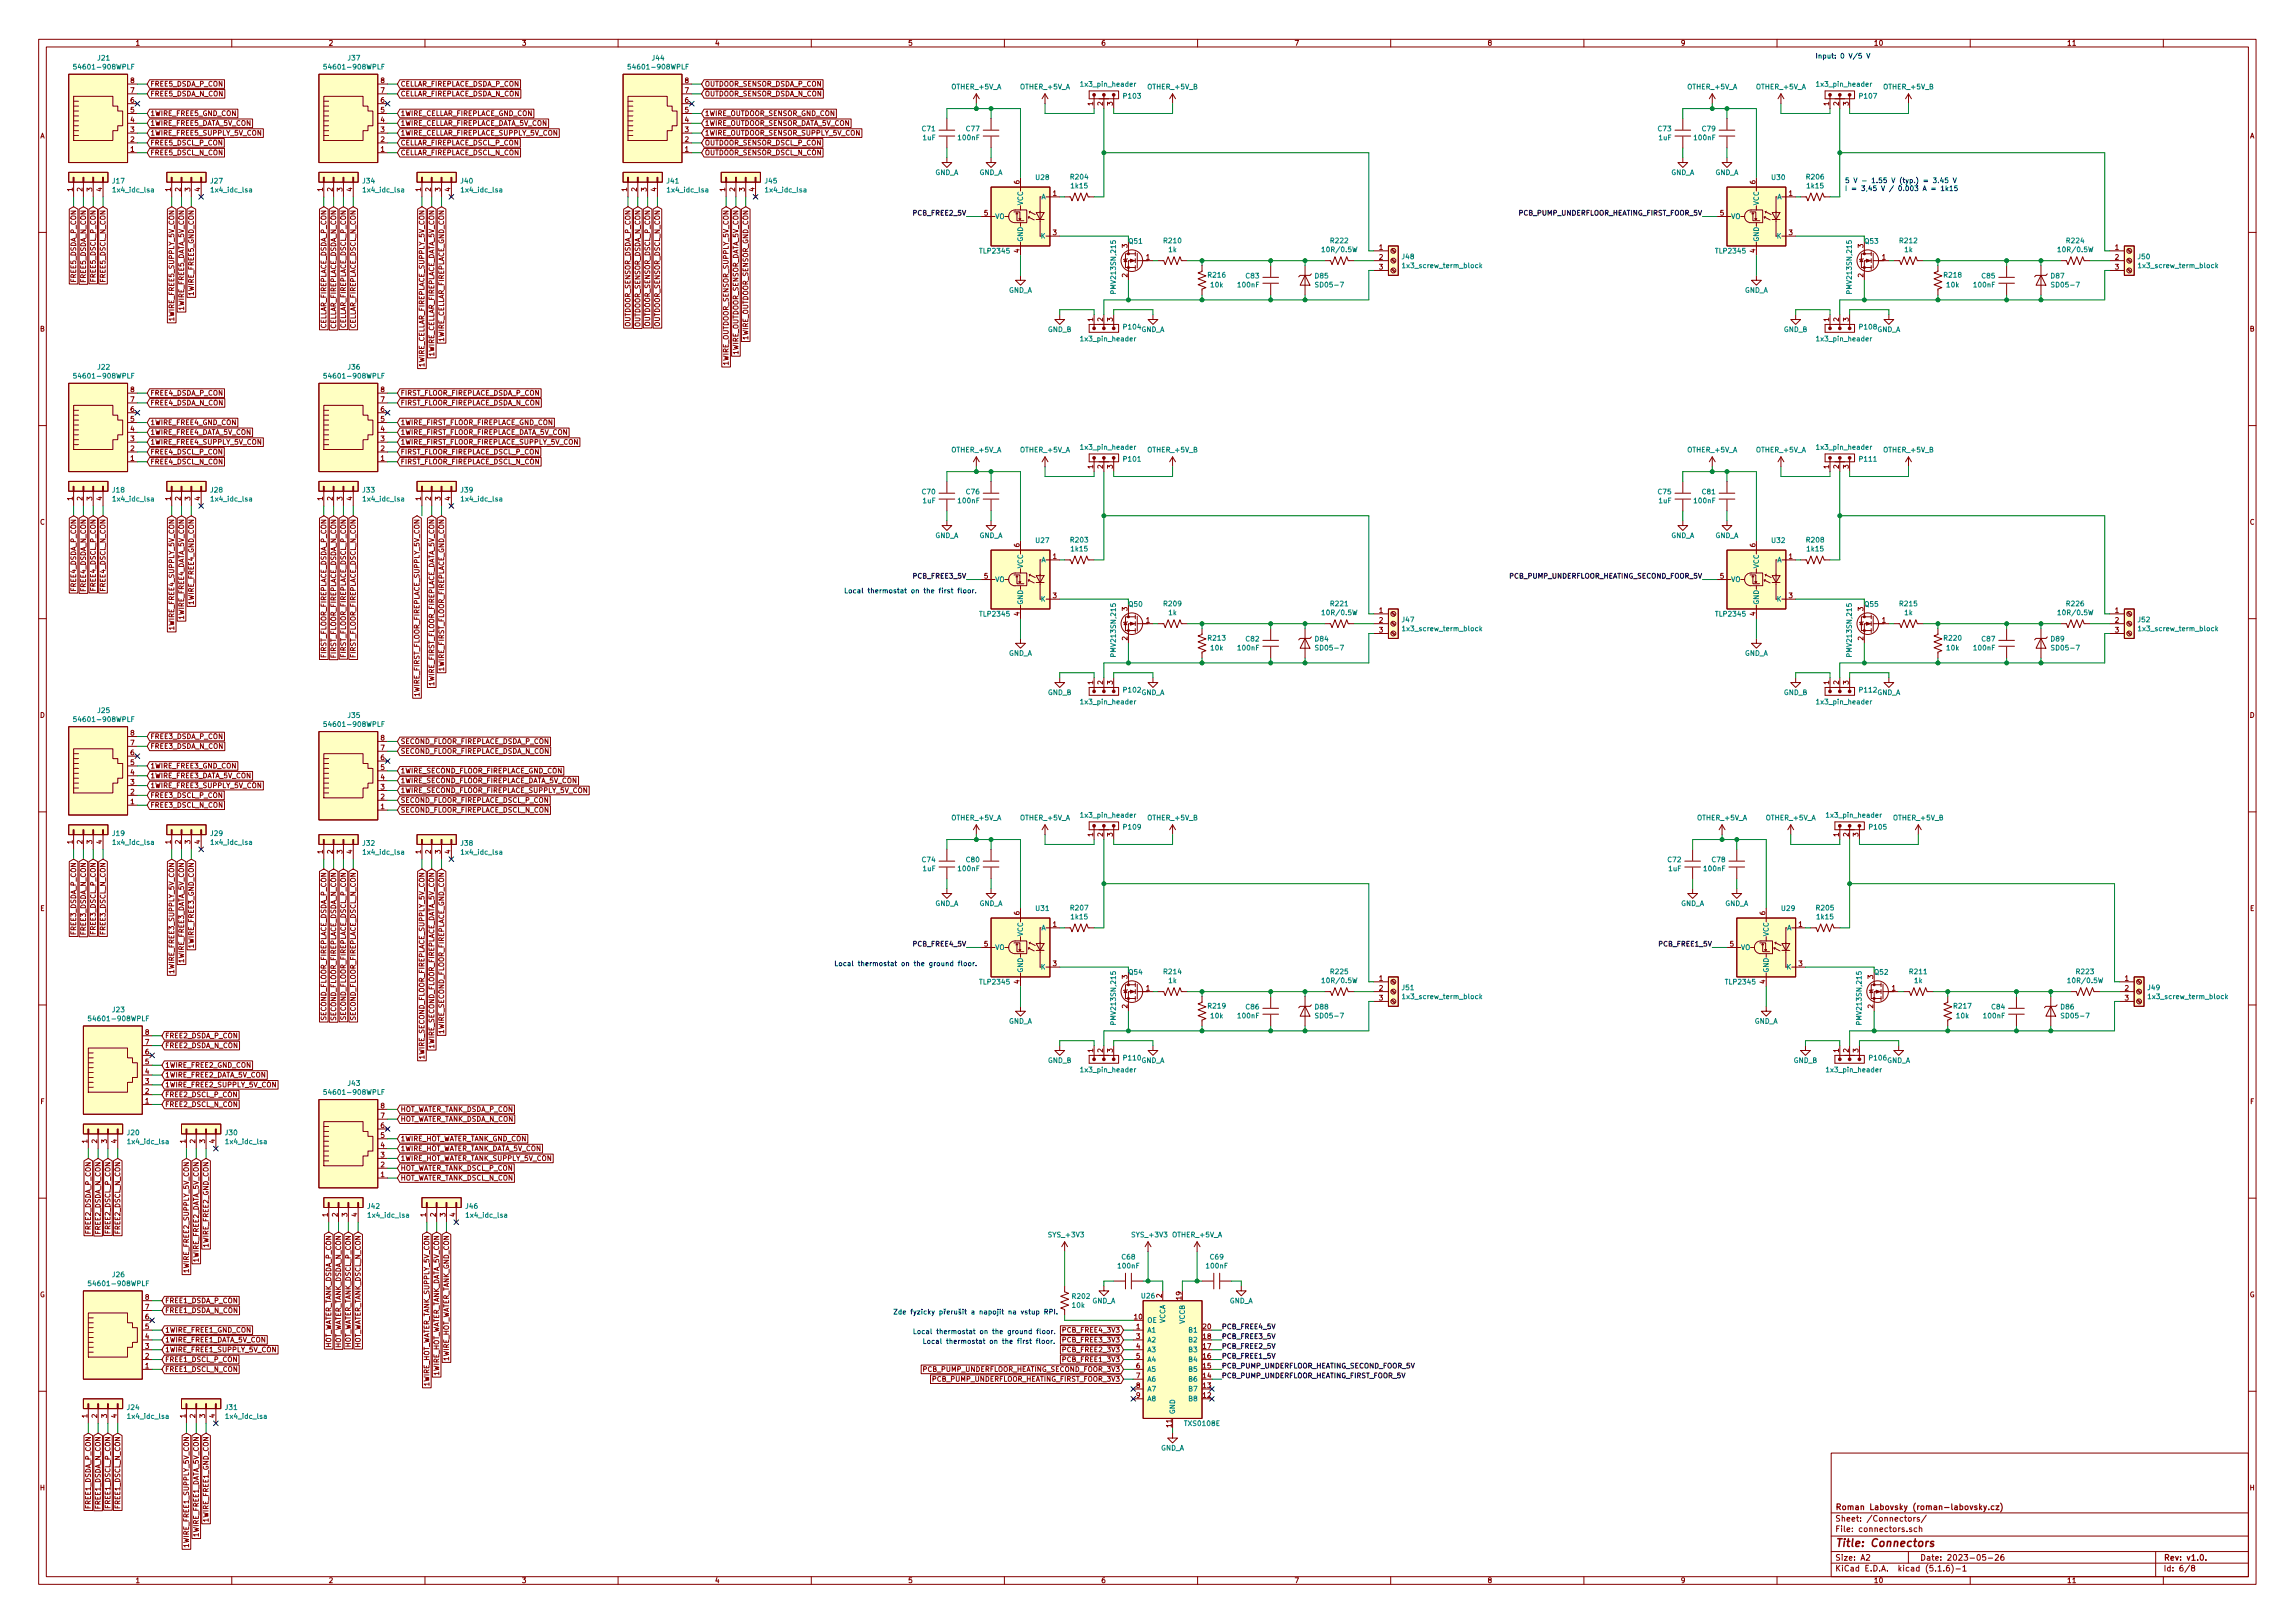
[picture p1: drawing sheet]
<svg xmlns="http://www.w3.org/2000/svg" width="594mm" height="420mm" viewBox="0 0 594 420" stroke-linecap="round" stroke-linejoin="round" font-family="sans-serif">
<defs><g id="words">
<text font-size="2.8" fill="#840000" x="475" y="400.4">Title: Connectors</text>
<g font-size="2.1" fill="#840000">
<text x="475" y="393.9">Sheet: /Connectors/</text>
<text x="475" y="390.9">Roman Labovsky (roman-labovsky.cz)</text>
<text x="475" y="396.6">File: connectors.sch</text>
<text x="475" y="406.8">KiCad E.D.A. kicad (5.1.6)-1</text>
<text x="475" y="404">Size: A2</text>
<text x="497" y="404">Date: 2023-05-26</text>
<text x="560" y="404">Rev: v1.0.</text>
<text x="560" y="406.8">Id: 6/8</text>
</g>
<g font-size="1.8" fill="#840000">
<text x="35" y="11.8">1</text>
<text x="85" y="11.8">2</text>
<text x="135" y="11.8">3</text>
<text x="185" y="11.8">4</text>
<text x="235" y="11.8">5</text>
<text x="285" y="11.8">6</text>
<text x="335" y="11.8">7</text>
<text x="385" y="11.8">8</text>
<text x="435" y="11.8">9</text>
<text x="485" y="11.8">10</text>
<text x="535" y="11.8">11</text>
<text x="33.8" y="21.5">8</text>
<text x="38.9" y="22.4">FREE5_DSDA_P_CON</text>
<text x="98.6" y="21.5">8</text>
<text x="103.7" y="22.4">CELLAR_FIREPLACE_DSDA_P_CON</text>
<text x="177.3" y="21.5">8</text>
<text x="182.4" y="22.4">OUTDOOR_SENSOR_DSDA_P_CON</text>
<text x="33.8" y="29.1">5</text>
<text x="33.8" y="26.6">6</text>
<text x="33.8" y="24">7</text>
<text x="38.9" y="24.9">FREE5_DSDA_N_CON</text>
<text x="98.6" y="29.1">5</text>
<text x="98.6" y="26.6">6</text>
<text x="98.6" y="24">7</text>
<text x="103.7" y="24.9">CELLAR_FIREPLACE_DSDA_N_CON</text>
<text x="177.3" y="29.1">5</text>
<text x="177.3" y="26.6">6</text>
<text x="177.3" y="24">7</text>
<text x="182.4" y="24.9">OUTDOOR_SENSOR_DSDA_N_CON</text>
<text x="283" y="27.3" transform="rotate(-90 283 27.3)">1</text>
<text x="285.5" y="27.3" transform="rotate(-90 285.5 27.3)">2</text>
<text x="288" y="27.3" transform="rotate(-90 288 27.3)">3</text>
<text x="473.5" y="27.3" transform="rotate(-90 473.5 27.3)">1</text>
<text x="476" y="27.3" transform="rotate(-90 476 27.3)">2</text>
<text x="478.5" y="27.3" transform="rotate(-90 478.5 27.3)">3</text>
<text x="10.4" y="35.8">A</text>
<text x="33.8" y="34.2">3</text>
<text x="33.8" y="31.7">4</text>
<text x="38.9" y="30">1WIRE_FREE5_GND_CON</text>
<text x="38.9" y="32.6">1WIRE_FREE5_DATA_5V_CON</text>
<text x="38.9" y="35.1">1WIRE_FREE5_SUPPLY_5V_CON</text>
<text x="98.6" y="34.2">3</text>
<text x="98.6" y="31.7">4</text>
<text x="103.7" y="35.1">1WIRE_CELLAR_FIREPLACE_SUPPLY_5V_CON</text>
<text x="103.7" y="32.6">1WIRE_CELLAR_FIREPLACE_DATA_5V_CON</text>
<text x="103.7" y="30">1WIRE_CELLAR_FIREPLACE_GND_CON</text>
<text x="177.3" y="34.2">3</text>
<text x="177.3" y="31.7">4</text>
<text x="182.4" y="30">1WIRE_OUTDOOR_SENSOR_GND_CON</text>
<text x="182.4" y="32.6">1WIRE_OUTDOOR_SENSOR_DATA_5V_CON</text>
<text x="182.4" y="35.1">1WIRE_OUTDOOR_SENSOR_SUPPLY_5V_CON</text>
<text x="582.4" y="35.8">A</text>
<text x="33.8" y="39.3">1</text>
<text x="33.8" y="36.7">2</text>
<text x="38.9" y="37.6">FREE5_DSCL_P_CON</text>
<text x="38.9" y="40.2">FREE5_DSCL_N_CON</text>
<text x="98.6" y="39.3">1</text>
<text x="98.6" y="36.7">2</text>
<text x="103.7" y="37.6">CELLAR_FIREPLACE_DSCL_P_CON</text>
<text x="103.7" y="40.2">CELLAR_FIREPLACE_DSCL_N_CON</text>
<text x="177.3" y="39.3">1</text>
<text x="177.3" y="36.7">2</text>
<text x="182.4" y="37.6">OUTDOOR_SENSOR_DSCL_P_CON</text>
<text x="182.4" y="40.2">OUTDOOR_SENSOR_DSCL_N_CON</text>
<text x="263.9" y="47.6" transform="rotate(-90 263.9 47.6)">6</text>
<text x="454.4" y="47.6" transform="rotate(-90 454.4 47.6)">6</text>
<text x="18.8" y="49.5" transform="rotate(-90 18.8 49.5)">1</text>
<text x="21.3" y="49.5" transform="rotate(-90 21.3 49.5)">2</text>
<text x="23.9" y="49.5" transform="rotate(-90 23.9 49.5)">3</text>
<text x="26.4" y="49.5" transform="rotate(-90 26.4 49.5)">4</text>
<text x="44.2" y="49.5" transform="rotate(-90 44.2 49.5)">1</text>
<text x="46.7" y="49.5" transform="rotate(-90 46.7 49.5)">2</text>
<text x="49.3" y="49.5" transform="rotate(-90 49.3 49.5)">3</text>
<text x="51.8" y="49.5" transform="rotate(-90 51.8 49.5)">4</text>
<text x="83.6" y="49.5" transform="rotate(-90 83.6 49.5)">1</text>
<text x="86.1" y="49.5" transform="rotate(-90 86.1 49.5)">2</text>
<text x="88.6" y="49.5" transform="rotate(-90 88.6 49.5)">3</text>
<text x="91.2" y="49.5" transform="rotate(-90 91.2 49.5)">4</text>
<text x="109" y="49.5" transform="rotate(-90 109 49.5)">1</text>
<text x="111.5" y="49.5" transform="rotate(-90 111.5 49.5)">2</text>
<text x="114" y="49.5" transform="rotate(-90 114 49.5)">3</text>
<text x="116.6" y="49.5" transform="rotate(-90 116.6 49.5)">4</text>
<text x="162.3" y="49.5" transform="rotate(-90 162.3 49.5)">1</text>
<text x="164.8" y="49.5" transform="rotate(-90 164.8 49.5)">2</text>
<text x="167.4" y="49.5" transform="rotate(-90 167.4 49.5)">3</text>
<text x="169.9" y="49.5" transform="rotate(-90 169.9 49.5)">4</text>
<text x="187.7" y="49.5" transform="rotate(-90 187.7 49.5)">1</text>
<text x="190.2" y="49.5" transform="rotate(-90 190.2 49.5)">2</text>
<text x="192.8" y="49.5" transform="rotate(-90 192.8 49.5)">3</text>
<text x="195.3" y="49.5" transform="rotate(-90 195.3 49.5)">4</text>
<text x="272.6" y="50.7">1</text>
<text x="463.1" y="50.7">1</text>
<text x="254.8" y="55.8">5</text>
<text x="445.3" y="55.8">5</text>
<text x="263.9" y="65.4" transform="rotate(-90 263.9 65.4)">4</text>
<text x="272.6" y="60.9">3</text>
<text x="291.8" y="64.2" transform="rotate(-90 291.8 64.2)">3</text>
<text x="357" y="64.7">1</text>
<text x="454.4" y="65.4" transform="rotate(-90 454.4 65.4)">4</text>
<text x="463.1" y="60.9">3</text>
<text x="482.3" y="64.2" transform="rotate(-90 482.3 64.2)">3</text>
<text x="547.5" y="64.7">1</text>
<text x="291.8" y="71.8" transform="rotate(-90 291.8 71.8)">2</text>
<text x="296.7" y="67.2">1</text>
<text x="357" y="67.2">2</text>
<text x="357" y="69.8">3</text>
<text x="482.3" y="71.8" transform="rotate(-90 482.3 71.8)">2</text>
<text x="487.2" y="67.2">1</text>
<text x="547.5" y="67.2">2</text>
<text x="547.5" y="69.8">3</text>
<text x="19.7" y="73.1" transform="rotate(-90 19.7 73.1)">FREE5_DSDA_P_CON</text>
<text x="22.2" y="73.2" transform="rotate(-90 22.2 73.2)">FREE5_DSDA_N_CON</text>
<text x="24.8" y="72.9" transform="rotate(-90 24.8 72.9)">FREE5_DSCL_P_CON</text>
<text x="27.3" y="73" transform="rotate(-90 27.3 73)">FREE5_DSCL_N_CON</text>
<text x="50.2" y="76.4" transform="rotate(-90 50.2 76.4)">1WIRE_FREE5_GND_CON</text>
<text x="45.1" y="82.7" transform="rotate(-90 45.1 82.7)">1WIRE_FREE5_SUPPLY_5V_CON</text>
<text x="47.6" y="80.5" transform="rotate(-90 47.6 80.5)">1WIRE_FREE5_DATA_5V_CON</text>
<text x="283" y="83.2" transform="rotate(-90 283 83.2)">1</text>
<text x="285.5" y="83.2" transform="rotate(-90 285.5 83.2)">2</text>
<text x="288" y="83.2" transform="rotate(-90 288 83.2)">3</text>
<text x="473.5" y="83.2" transform="rotate(-90 473.5 83.2)">1</text>
<text x="476" y="83.2" transform="rotate(-90 476 83.2)">2</text>
<text x="478.5" y="83.2" transform="rotate(-90 478.5 83.2)">3</text>
<text x="10.4" y="85.8">B</text>
<text x="84.5" y="85.5" transform="rotate(-90 84.5 85.5)">CELLAR_FIREPLACE_DSDA_P_CON</text>
<text x="87" y="85.6" transform="rotate(-90 87 85.6)">CELLAR_FIREPLACE_DSDA_N_CON</text>
<text x="89.5" y="85.4" transform="rotate(-90 89.5 85.4)">CELLAR_FIREPLACE_DSCL_P_CON</text>
<text x="92.1" y="85.4" transform="rotate(-90 92.1 85.4)">CELLAR_FIREPLACE_DSCL_N_CON</text>
<text x="114.9" y="88.9" transform="rotate(-90 114.9 88.9)">1WIRE_CELLAR_FIREPLACE_GND_CON</text>
<text x="163.2" y="84.9" transform="rotate(-90 163.2 84.9)">OUTDOOR_SENSOR_DSDA_P_CON</text>
<text x="165.7" y="85" transform="rotate(-90 165.7 85)">OUTDOOR_SENSOR_DSDA_N_CON</text>
<text x="168.3" y="84.7" transform="rotate(-90 168.3 84.7)">OUTDOOR_SENSOR_DSCL_P_CON</text>
<text x="170.8" y="84.8" transform="rotate(-90 170.8 84.8)">OUTDOOR_SENSOR_DSCL_N_CON</text>
<text x="193.7" y="88.2" transform="rotate(-90 193.7 88.2)">1WIRE_OUTDOOR_SENSOR_GND_CON</text>
<text x="582.4" y="85.8">B</text>
<text x="109.9" y="95.2" transform="rotate(-90 109.9 95.2)">1WIRE_CELLAR_FIREPLACE_SUPPLY_5V_CON</text>
<text x="112.4" y="93" transform="rotate(-90 112.4 93)">1WIRE_CELLAR_FIREPLACE_DATA_5V_CON</text>
<text x="188.6" y="94.5" transform="rotate(-90 188.6 94.5)">1WIRE_OUTDOOR_SENSOR_SUPPLY_5V_CON</text>
<text x="191.1" y="92.3" transform="rotate(-90 191.1 92.3)">1WIRE_OUTDOOR_SENSOR_DATA_5V_CON</text>
<text x="33.8" y="101.5">8</text>
<text x="98.6" y="101.5">8</text>
<text x="33.8" y="106.6">6</text>
<text x="33.8" y="104.1">7</text>
<text x="38.9" y="104.9">FREE4_DSDA_N_CON</text>
<text x="38.9" y="102.4">FREE4_DSDA_P_CON</text>
<text x="98.6" y="106.6">6</text>
<text x="98.6" y="104.1">7</text>
<text x="103.7" y="104.9">FIRST_FLOOR_FIREPLACE_DSDA_N_CON</text>
<text x="103.7" y="102.4">FIRST_FLOOR_FIREPLACE_DSDA_P_CON</text>
<text x="33.8" y="111.7">4</text>
<text x="33.8" y="109.1">5</text>
<text x="38.9" y="112.6">1WIRE_FREE4_DATA_5V_CON</text>
<text x="38.9" y="110">1WIRE_FREE4_GND_CON</text>
<text x="98.6" y="111.7">4</text>
<text x="98.6" y="109.1">5</text>
<text x="103.7" y="112.6">1WIRE_FIRST_FLOOR_FIREPLACE_DATA_5V_CON</text>
<text x="103.7" y="110">1WIRE_FIRST_FLOOR_FIREPLACE_GND_CON</text>
<text x="33.8" y="119.3">1</text>
<text x="33.8" y="116.8">2</text>
<text x="33.8" y="114.2">3</text>
<text x="38.9" y="117.6">FREE4_DSCL_P_CON</text>
<text x="38.9" y="115.1">1WIRE_FREE4_SUPPLY_5V_CON</text>
<text x="98.6" y="119.3">1</text>
<text x="98.6" y="116.8">2</text>
<text x="98.6" y="114.2">3</text>
<text x="103.7" y="117.6">FIRST_FLOOR_FIREPLACE_DSCL_P_CON</text>
<text x="103.7" y="115.1">1WIRE_FIRST_FLOOR_FIREPLACE_SUPPLY_5V_CON</text>
<text x="38.9" y="120.2">FREE4_DSCL_N_CON</text>
<text x="103.7" y="120.2">FIRST_FLOOR_FIREPLACE_DSCL_N_CON</text>
<text x="283" y="121.3" transform="rotate(-90 283 121.3)">1</text>
<text x="285.5" y="121.3" transform="rotate(-90 285.5 121.3)">2</text>
<text x="288" y="121.3" transform="rotate(-90 288 121.3)">3</text>
<text x="473.5" y="121.3" transform="rotate(-90 473.5 121.3)">1</text>
<text x="476" y="121.3" transform="rotate(-90 476 121.3)">2</text>
<text x="478.5" y="121.3" transform="rotate(-90 478.5 121.3)">3</text>
<text x="18.8" y="129.6" transform="rotate(-90 18.8 129.6)">1</text>
<text x="21.3" y="129.6" transform="rotate(-90 21.3 129.6)">2</text>
<text x="23.9" y="129.6" transform="rotate(-90 23.9 129.6)">3</text>
<text x="26.4" y="129.6" transform="rotate(-90 26.4 129.6)">4</text>
<text x="44.2" y="129.6" transform="rotate(-90 44.2 129.6)">1</text>
<text x="46.7" y="129.6" transform="rotate(-90 46.7 129.6)">2</text>
<text x="49.3" y="129.6" transform="rotate(-90 49.3 129.6)">3</text>
<text x="51.8" y="129.6" transform="rotate(-90 51.8 129.6)">4</text>
<text x="83.6" y="129.6" transform="rotate(-90 83.6 129.6)">1</text>
<text x="86.1" y="129.6" transform="rotate(-90 86.1 129.6)">2</text>
<text x="88.6" y="129.6" transform="rotate(-90 88.6 129.6)">3</text>
<text x="91.2" y="129.6" transform="rotate(-90 91.2 129.6)">4</text>
<text x="109" y="129.6" transform="rotate(-90 109 129.6)">1</text>
<text x="111.5" y="129.6" transform="rotate(-90 111.5 129.6)">2</text>
<text x="114" y="129.6" transform="rotate(-90 114 129.6)">3</text>
<text x="116.6" y="129.6" transform="rotate(-90 116.6 129.6)">4</text>
<text x="10.4" y="135.8">C</text>
<text x="582.4" y="135.8">C</text>
<text x="263.9" y="141.6" transform="rotate(-90 263.9 141.6)">6</text>
<text x="454.4" y="141.6" transform="rotate(-90 454.4 141.6)">6</text>
<text x="254.8" y="149.8">5</text>
<text x="272.6" y="144.7">1</text>
<text x="445.3" y="149.8">5</text>
<text x="463.1" y="144.7">1</text>
<text x="19.7" y="153.1" transform="rotate(-90 19.7 153.1)">FREE4_DSDA_P_CON</text>
<text x="22.2" y="153.2" transform="rotate(-90 22.2 153.2)">FREE4_DSDA_N_CON</text>
<text x="24.8" y="152.9" transform="rotate(-90 24.8 152.9)">FREE4_DSCL_P_CON</text>
<text x="27.3" y="153" transform="rotate(-90 27.3 153)">FREE4_DSCL_N_CON</text>
<text x="272.6" y="154.9">3</text>
<text x="463.1" y="154.9">3</text>
<text x="47.6" y="160.5" transform="rotate(-90 47.6 160.5)">1WIRE_FREE4_DATA_5V_CON</text>
<text x="50.2" y="156.4" transform="rotate(-90 50.2 156.4)">1WIRE_FREE4_GND_CON</text>
<text x="263.9" y="159.4" transform="rotate(-90 263.9 159.4)">4</text>
<text x="291.8" y="158.1" transform="rotate(-90 291.8 158.1)">3</text>
<text x="296.7" y="161.2">1</text>
<text x="357" y="158.7">1</text>
<text x="357" y="161.2">2</text>
<text x="454.4" y="159.4" transform="rotate(-90 454.4 159.4)">4</text>
<text x="482.3" y="158.1" transform="rotate(-90 482.3 158.1)">3</text>
<text x="487.2" y="161.2">1</text>
<text x="547.5" y="158.7">1</text>
<text x="547.5" y="161.2">2</text>
<text x="45.1" y="162.7" transform="rotate(-90 45.1 162.7)">1WIRE_FREE4_SUPPLY_5V_CON</text>
<text x="291.8" y="165.8" transform="rotate(-90 291.8 165.8)">2</text>
<text x="357" y="163.7">3</text>
<text x="482.3" y="165.8" transform="rotate(-90 482.3 165.8)">2</text>
<text x="547.5" y="163.7">3</text>
<text x="84.5" y="170.7" transform="rotate(-90 84.5 170.7)">FIRST_FLOOR_FIREPLACE_DSDA_P_CON</text>
<text x="87" y="170.8" transform="rotate(-90 87 170.8)">FIRST_FLOOR_FIREPLACE_DSDA_N_CON</text>
<text x="89.5" y="170.5" transform="rotate(-90 89.5 170.5)">FIRST_FLOOR_FIREPLACE_DSCL_P_CON</text>
<text x="92.1" y="170.6" transform="rotate(-90 92.1 170.6)">FIRST_FLOOR_FIREPLACE_DSCL_N_CON</text>
<text x="112.4" y="178.1" transform="rotate(-90 112.4 178.1)">1WIRE_FIRST_FLOOR_FIREPLACE_DATA_5V_CON</text>
<text x="114.9" y="174" transform="rotate(-90 114.9 174)">1WIRE_FIRST_FLOOR_FIREPLACE_GND_CON</text>
<text x="283" y="177.2" transform="rotate(-90 283 177.2)">1</text>
<text x="285.5" y="177.2" transform="rotate(-90 285.5 177.2)">2</text>
<text x="288" y="177.2" transform="rotate(-90 288 177.2)">3</text>
<text x="473.5" y="177.2" transform="rotate(-90 473.5 177.2)">1</text>
<text x="476" y="177.2" transform="rotate(-90 476 177.2)">2</text>
<text x="478.5" y="177.2" transform="rotate(-90 478.5 177.2)">3</text>
<text x="10.4" y="185.8">D</text>
<text x="108.6" y="180.3" transform="rotate(-90 108.6 180.3)">1WIRE_FIRST_FLOOR_FIREPLACE_SUPPLY_5V_CON</text>
<text x="582.4" y="185.8">D</text>
<text x="33.8" y="190.4">8</text>
<text x="38.9" y="191.3">FREE3_DSDA_P_CON</text>
<text x="98.6" y="191.7">8</text>
<text x="33.8" y="195.5">6</text>
<text x="33.8" y="193">7</text>
<text x="38.9" y="193.8">FREE3_DSDA_N_CON</text>
<text x="98.6" y="196.8">6</text>
<text x="98.6" y="194.2">7</text>
<text x="103.7" y="195.1">SECOND_FLOOR_FIREPLACE_DSDA_N_CON</text>
<text x="103.7" y="192.6">SECOND_FLOOR_FIREPLACE_DSDA_P_CON</text>
<text x="33.8" y="203.1">3</text>
<text x="33.8" y="200.6">4</text>
<text x="33.8" y="198">5</text>
<text x="38.9" y="201.5">1WIRE_FREE3_DATA_5V_CON</text>
<text x="38.9" y="198.9">1WIRE_FREE3_GND_CON</text>
<text x="98.6" y="201.8">4</text>
<text x="98.6" y="199.3">5</text>
<text x="103.7" y="202.7">1WIRE_SECOND_FLOOR_FIREPLACE_DATA_5V_CON</text>
<text x="103.7" y="200.2">1WIRE_SECOND_FLOOR_FIREPLACE_GND_CON</text>
<text x="33.8" y="208.2">1</text>
<text x="33.8" y="205.7">2</text>
<text x="38.9" y="209.1">FREE3_DSCL_N_CON</text>
<text x="38.9" y="206.5">FREE3_DSCL_P_CON</text>
<text x="38.9" y="204">1WIRE_FREE3_SUPPLY_5V_CON</text>
<text x="98.6" y="209.5">1</text>
<text x="98.6" y="206.9">2</text>
<text x="98.6" y="204.4">3</text>
<text x="103.7" y="205.3">1WIRE_SECOND_FLOOR_FIREPLACE_SUPPLY_5V_CON</text>
<text x="103.7" y="207.8">SECOND_FLOOR_FIREPLACE_DSCL_P_CON</text>
<text x="103.7" y="210.4">SECOND_FLOOR_FIREPLACE_DSCL_N_CON</text>
<text x="18.8" y="218.5" transform="rotate(-90 18.8 218.5)">1</text>
<text x="21.3" y="218.5" transform="rotate(-90 21.3 218.5)">2</text>
<text x="23.9" y="218.5" transform="rotate(-90 23.9 218.5)">3</text>
<text x="26.4" y="218.5" transform="rotate(-90 26.4 218.5)">4</text>
<text x="44.2" y="218.5" transform="rotate(-90 44.2 218.5)">1</text>
<text x="46.7" y="218.5" transform="rotate(-90 46.7 218.5)">2</text>
<text x="49.3" y="218.5" transform="rotate(-90 49.3 218.5)">3</text>
<text x="51.8" y="218.5" transform="rotate(-90 51.8 218.5)">4</text>
<text x="83.6" y="221" transform="rotate(-90 83.6 221)">1</text>
<text x="86.1" y="221" transform="rotate(-90 86.1 221)">2</text>
<text x="88.6" y="221" transform="rotate(-90 88.6 221)">3</text>
<text x="91.2" y="221" transform="rotate(-90 91.2 221)">4</text>
<text x="109" y="221" transform="rotate(-90 109 221)">1</text>
<text x="111.5" y="221" transform="rotate(-90 111.5 221)">2</text>
<text x="114" y="221" transform="rotate(-90 114 221)">3</text>
<text x="116.6" y="221" transform="rotate(-90 116.6 221)">4</text>
<text x="283" y="216.6" transform="rotate(-90 283 216.6)">1</text>
<text x="285.5" y="216.6" transform="rotate(-90 285.5 216.6)">2</text>
<text x="288" y="216.6" transform="rotate(-90 288 216.6)">3</text>
<text x="476" y="216.6" transform="rotate(-90 476 216.6)">1</text>
<text x="478.5" y="216.6" transform="rotate(-90 478.5 216.6)">2</text>
<text x="481.1" y="216.6" transform="rotate(-90 481.1 216.6)">3</text>
<text x="10.4" y="235.8">E</text>
<text x="263.9" y="236.9" transform="rotate(-90 263.9 236.9)">6</text>
<text x="272.6" y="239.9">1</text>
<text x="456.9" y="236.9" transform="rotate(-90 456.9 236.9)">6</text>
<text x="465.6" y="239.9">1</text>
<text x="582.4" y="235.8">E</text>
<text x="19.7" y="242" transform="rotate(-90 19.7 242)">FREE3_DSDA_P_CON</text>
<text x="22.2" y="242.1" transform="rotate(-90 22.2 242.1)">FREE3_DSDA_N_CON</text>
<text x="24.8" y="241.8" transform="rotate(-90 24.8 241.8)">FREE3_DSCL_P_CON</text>
<text x="27.3" y="241.9" transform="rotate(-90 27.3 241.9)">FREE3_DSCL_N_CON</text>
<text x="50.2" y="245.3" transform="rotate(-90 50.2 245.3)">1WIRE_FREE3_GND_CON</text>
<text x="254.8" y="245">5</text>
<text x="447.8" y="245">5</text>
<text x="45.1" y="251.6" transform="rotate(-90 45.1 251.6)">1WIRE_FREE3_SUPPLY_5V_CON</text>
<text x="47.6" y="249.4" transform="rotate(-90 47.6 249.4)">1WIRE_FREE3_DATA_5V_CON</text>
<text x="272.6" y="250.1">3</text>
<text x="465.6" y="250.1">3</text>
<text x="263.9" y="254.7" transform="rotate(-90 263.9 254.7)">4</text>
<text x="291.8" y="253.4" transform="rotate(-90 291.8 253.4)">3</text>
<text x="296.7" y="256.5">1</text>
<text x="357" y="253.9">1</text>
<text x="357" y="256.5">2</text>
<text x="456.9" y="254.7" transform="rotate(-90 456.9 254.7)">4</text>
<text x="484.9" y="253.4" transform="rotate(-90 484.9 253.4)">3</text>
<text x="489.7" y="256.5">1</text>
<text x="550.1" y="253.9">1</text>
<text x="550.1" y="256.5">2</text>
<text x="291.8" y="261" transform="rotate(-90 291.8 261)">2</text>
<text x="357" y="259">3</text>
<text x="484.9" y="261" transform="rotate(-90 484.9 261)">2</text>
<text x="550.1" y="259">3</text>
<text x="37.6" y="267.9">8</text>
<text x="42.7" y="268.8">FREE2_DSDA_P_CON</text>
<text x="84.5" y="264.6" transform="rotate(-90 84.5 264.6)">SECOND_FLOOR_FIREPLACE_DSDA_P_CON</text>
<text x="87" y="264.7" transform="rotate(-90 87 264.7)">SECOND_FLOOR_FIREPLACE_DSDA_N_CON</text>
<text x="89.5" y="264.4" transform="rotate(-90 89.5 264.4)">SECOND_FLOOR_FIREPLACE_DSCL_P_CON</text>
<text x="92.1" y="264.5" transform="rotate(-90 92.1 264.5)">SECOND_FLOOR_FIREPLACE_DSCL_N_CON</text>
<text x="114.9" y="267.9" transform="rotate(-90 114.9 267.9)">1WIRE_SECOND_FLOOR_FIREPLACE_GND_CON</text>
<text x="37.6" y="275.5">5</text>
<text x="37.6" y="273">6</text>
<text x="37.6" y="270.4">7</text>
<text x="42.7" y="271.3">FREE2_DSDA_N_CON</text>
<text x="109.9" y="274.2" transform="rotate(-90 109.9 274.2)">1WIRE_SECOND_FLOOR_FIREPLACE_SUPPLY_5V_CON</text>
<text x="112.4" y="272" transform="rotate(-90 112.4 272)">1WIRE_SECOND_FLOOR_FIREPLACE_DATA_5V_CON</text>
<text x="283" y="272.4" transform="rotate(-90 283 272.4)">1</text>
<text x="285.5" y="272.4" transform="rotate(-90 285.5 272.4)">2</text>
<text x="288" y="272.4" transform="rotate(-90 288 272.4)">3</text>
<text x="476" y="272.4" transform="rotate(-90 476 272.4)">1</text>
<text x="478.5" y="272.4" transform="rotate(-90 478.5 272.4)">2</text>
<text x="481.1" y="272.4" transform="rotate(-90 481.1 272.4)">3</text>
<text x="37.6" y="280.6">3</text>
<text x="37.6" y="278">4</text>
<text x="42.7" y="281.5">1WIRE_FREE2_SUPPLY_5V_CON</text>
<text x="42.7" y="276.4">1WIRE_FREE2_GND_CON</text>
<text x="42.7" y="278.9">1WIRE_FREE2_DATA_5V_CON</text>
<text x="10.5" y="285.8">F</text>
<text x="37.6" y="285.7">1</text>
<text x="37.6" y="283.1">2</text>
<text x="42.7" y="286.6">FREE2_DSCL_N_CON</text>
<text x="42.7" y="284">FREE2_DSCL_P_CON</text>
<text x="98.6" y="286.9">8</text>
<text x="103.7" y="287.8">HOT_WATER_TANK_DSDA_P_CON</text>
<text x="582.5" y="285.8">F</text>
<text x="98.6" y="292">6</text>
<text x="98.6" y="289.5">7</text>
<text x="103.7" y="290.4">HOT_WATER_TANK_DSDA_N_CON</text>
<text x="22.6" y="295.9" transform="rotate(-90 22.6 295.9)">1</text>
<text x="25.1" y="295.9" transform="rotate(-90 25.1 295.9)">2</text>
<text x="27.7" y="295.9" transform="rotate(-90 27.7 295.9)">3</text>
<text x="30.2" y="295.9" transform="rotate(-90 30.2 295.9)">4</text>
<text x="48" y="295.9" transform="rotate(-90 48 295.9)">1</text>
<text x="50.5" y="295.9" transform="rotate(-90 50.5 295.9)">2</text>
<text x="53.1" y="295.9" transform="rotate(-90 53.1 295.9)">3</text>
<text x="55.6" y="295.9" transform="rotate(-90 55.6 295.9)">4</text>
<text x="98.6" y="299.6">3</text>
<text x="98.6" y="297.1">4</text>
<text x="98.6" y="294.6">5</text>
<text x="103.7" y="295.4">1WIRE_HOT_WATER_TANK_GND_CON</text>
<text x="103.7" y="298">1WIRE_HOT_WATER_TANK_DATA_5V_CON</text>
<text x="98.6" y="304.7">1</text>
<text x="98.6" y="302.2">2</text>
<text x="103.7" y="303.1">HOT_WATER_TANK_DSCL_P_CON</text>
<text x="103.7" y="300.5">1WIRE_HOT_WATER_TANK_SUPPLY_5V_CON</text>
<text x="103.7" y="305.6">HOT_WATER_TANK_DSCL_N_CON</text>
<text x="84.8" y="315" transform="rotate(-90 84.8 315)">1</text>
<text x="87.4" y="315" transform="rotate(-90 87.4 315)">2</text>
<text x="89.9" y="315" transform="rotate(-90 89.9 315)">3</text>
<text x="92.5" y="315" transform="rotate(-90 92.5 315)">4</text>
<text x="110.2" y="315" transform="rotate(-90 110.2 315)">1</text>
<text x="112.8" y="315" transform="rotate(-90 112.8 315)">2</text>
<text x="115.3" y="315" transform="rotate(-90 115.3 315)">3</text>
<text x="117.9" y="315" transform="rotate(-90 117.9 315)">4</text>
<text x="23.5" y="319.4" transform="rotate(-90 23.5 319.4)">FREE2_DSDA_P_CON</text>
<text x="26" y="319.5" transform="rotate(-90 26 319.5)">FREE2_DSDA_N_CON</text>
<text x="28.6" y="319.2" transform="rotate(-90 28.6 319.2)">FREE2_DSCL_P_CON</text>
<text x="31.1" y="319.3" transform="rotate(-90 31.1 319.3)">FREE2_DSCL_N_CON</text>
<text x="54" y="322.8" transform="rotate(-90 54 322.8)">1WIRE_FREE2_GND_CON</text>
<text x="48.9" y="329.1" transform="rotate(-90 48.9 329.1)">1WIRE_FREE2_SUPPLY_5V_CON</text>
<text x="51.4" y="326.9" transform="rotate(-90 51.4 326.9)">1WIRE_FREE2_DATA_5V_CON</text>
<text x="10.3" y="335.8">G</text>
<text x="300.7" y="335.9" transform="rotate(-90 300.7 335.9)">2</text>
<text x="582.3" y="335.8">G</text>
<text x="37.6" y="341.5">6</text>
<text x="37.6" y="339">7</text>
<text x="37.6" y="336.5">8</text>
<text x="42.7" y="337.4">FREE1_DSDA_P_CON</text>
<text x="42.7" y="339.9">FREE1_DSDA_N_CON</text>
<text x="293.7" y="341.5">10</text>
<text x="305.8" y="336.4" transform="rotate(-90 305.8 336.4)">19</text>
<text x="37.6" y="346.6">4</text>
<text x="37.6" y="344.1">5</text>
<text x="42.7" y="347.5">1WIRE_FREE1_DATA_5V_CON</text>
<text x="42.7" y="345">1WIRE_FREE1_GND_CON</text>
<text x="275.5" y="345">PCB_FREE4_3V3</text>
<text x="275.5" y="347.5">PCB_FREE3_3V3</text>
<text x="294.2" y="344.1">1</text>
<text x="294.2" y="346.6">3</text>
<text x="311.5" y="346.6">18</text>
<text x="311.5" y="344.1">20</text>
<text x="37.6" y="351.7">2</text>
<text x="37.6" y="349.2">3</text>
<text x="42.7" y="352.6">FREE1_DSCL_P_CON</text>
<text x="42.7" y="350.1">1WIRE_FREE1_SUPPLY_5V_CON</text>
<text x="85.7" y="349.9" transform="rotate(-90 85.7 349.9)">HOT_WATER_TANK_DSDA_P_CON</text>
<text x="88.3" y="350" transform="rotate(-90 88.3 350)">HOT_WATER_TANK_DSDA_N_CON</text>
<text x="90.8" y="349.7" transform="rotate(-90 90.8 349.7)">HOT_WATER_TANK_DSCL_P_CON</text>
<text x="93.3" y="349.8" transform="rotate(-90 93.3 349.8)">HOT_WATER_TANK_DSCL_N_CON</text>
<text x="116.2" y="353.2" transform="rotate(-90 116.2 353.2)">1WIRE_HOT_WATER_TANK_GND_CON</text>
<text x="275.5" y="350.1">PCB_FREE2_3V3</text>
<text x="275.5" y="352.6">PCB_FREE1_3V3</text>
<text x="294.2" y="349.2">4</text>
<text x="294.2" y="351.7">5</text>
<text x="311.5" y="351.7">16</text>
<text x="311.5" y="349.2">17</text>
<text x="37.6" y="354.2">1</text>
<text x="42.7" y="355.1">FREE1_DSCL_N_CON</text>
<text x="111.1" y="359.5" transform="rotate(-90 111.1 359.5)">1WIRE_HOT_WATER_TANK_SUPPLY_5V_CON</text>
<text x="113.7" y="357.4" transform="rotate(-90 113.7 357.4)">1WIRE_HOT_WATER_TANK_DATA_5V_CON</text>
<text x="239" y="355.1">PCB_PUMP_UNDERFLOOR_HEATING_SECOND_FOOR_3V3</text>
<text x="241.5" y="357.7">PCB_PUMP_UNDERFLOOR_HEATING_FIRST_FOOR_3V3</text>
<text x="294.2" y="354.2">6</text>
<text x="294.2" y="356.8">7</text>
<text x="294.2" y="359.3">8</text>
<text x="311.5" y="359.3">13</text>
<text x="311.5" y="356.8">14</text>
<text x="311.5" y="354.2">15</text>
<text x="294.2" y="361.9">9</text>
<text x="311.5" y="361.9">12</text>
<text x="22.6" y="367" transform="rotate(-90 22.6 367)">1</text>
<text x="25.1" y="367" transform="rotate(-90 25.1 367)">2</text>
<text x="27.7" y="367" transform="rotate(-90 27.7 367)">3</text>
<text x="30.2" y="367" transform="rotate(-90 30.2 367)">4</text>
<text x="48" y="367" transform="rotate(-90 48 367)">1</text>
<text x="50.5" y="367" transform="rotate(-90 50.5 367)">2</text>
<text x="53.1" y="367" transform="rotate(-90 53.1 367)">3</text>
<text x="55.6" y="367" transform="rotate(-90 55.6 367)">4</text>
<text x="303.3" y="369.4" transform="rotate(-90 303.3 369.4)">11</text>
<text x="10.4" y="385.8">H</text>
<text x="582.4" y="385.8">H</text>
<text x="23.5" y="390.6" transform="rotate(-90 23.5 390.6)">FREE1_DSDA_P_CON</text>
<text x="26" y="390.7" transform="rotate(-90 26 390.7)">FREE1_DSDA_N_CON</text>
<text x="28.6" y="390.4" transform="rotate(-90 28.6 390.4)">FREE1_DSCL_P_CON</text>
<text x="31.1" y="390.5" transform="rotate(-90 31.1 390.5)">FREE1_DSCL_N_CON</text>
<text x="54" y="393.9" transform="rotate(-90 54 393.9)">1WIRE_FREE1_GND_CON</text>
<text x="48.9" y="400.2" transform="rotate(-90 48.9 400.2)">1WIRE_FREE1_SUPPLY_5V_CON</text>
<text x="51.4" y="398" transform="rotate(-90 51.4 398)">1WIRE_FREE1_DATA_5V_CON</text>
<text x="35" y="409.8">1</text>
<text x="85" y="409.8">2</text>
<text x="135" y="409.8">3</text>
<text x="185" y="409.8">4</text>
<text x="235" y="409.8">5</text>
<text x="285" y="409.8">6</text>
<text x="335" y="409.8">7</text>
<text x="385" y="409.8">8</text>
<text x="435" y="409.8">9</text>
<text x="485" y="409.8">10</text>
<text x="535" y="409.8">11</text>
</g>
<g font-size="1.8" fill="#008484">
<text x="20.1" y="18">54601-908WPLF</text>
<text x="25.4" y="15.7">J21</text>
<text x="84.9" y="18">54601-908WPLF</text>
<text x="90.1" y="15.7">J37</text>
<text x="163.6" y="18">54601-908WPLF</text>
<text x="168.9" y="15.7">J44</text>
<text x="246.4" y="23.1">OTHER_+5V_A</text>
<text x="264.2" y="23.1">OTHER_+5V_A</text>
<text x="280.1" y="22.4">1x3_pin_header</text>
<text x="297.2" y="23.1">OTHER_+5V_B</text>
<text x="436.9" y="23.1">OTHER_+5V_A</text>
<text x="454.7" y="23.1">OTHER_+5V_A</text>
<text x="470.6" y="22.4">1x3_pin_header</text>
<text x="487.7" y="23.1">OTHER_+5V_B</text>
<text x="291" y="25.5">P103</text>
<text x="481.5" y="25.5">P107</text>
<text x="238.8" y="34">C71</text>
<text x="250.2" y="34">C77</text>
<text x="429.3" y="34">C73</text>
<text x="440.7" y="34">C79</text>
<text x="238.9" y="36.3">1uF</text>
<text x="248.2" y="36.3">100nF</text>
<text x="429.4" y="36.3">1uF</text>
<text x="438.7" y="36.3">100nF</text>
<text x="29.2" y="47.5">J17</text>
<text x="54.6" y="47.5">J27</text>
<text x="94" y="47.5">J34</text>
<text x="119.4" y="47.5">J40</text>
<text x="172.7" y="47.5">J41</text>
<text x="198.1" y="47.5">J45</text>
<text x="242" y="45.3">GND_A</text>
<text x="253.4" y="45.3">GND_A</text>
<text x="268.2" y="46.6">U28</text>
<text x="277.3" y="46.4">R204</text>
<text x="432.5" y="45.3">GND_A</text>
<text x="443.9" y="45.3">GND_A</text>
<text x="458.7" y="46.6">U30</text>
<text x="467.8" y="46.4">R206</text>
<text x="29.6" y="49.8">1x4_idc_lsa</text>
<text x="55" y="49.8">1x4_idc_lsa</text>
<text x="94.3" y="49.8">1x4_idc_lsa</text>
<text x="119.7" y="49.8">1x4_idc_lsa</text>
<text x="173.1" y="49.8">1x4_idc_lsa</text>
<text x="198.5" y="49.8">1x4_idc_lsa</text>
<text x="264.8" y="53.2" transform="rotate(-90 264.8 53.2)">VCC</text>
<text x="269.5" y="51.6">A</text>
<text x="277.4" y="48.8">1k15</text>
<text x="455.3" y="53.2" transform="rotate(-90 455.3 53.2)">VCC</text>
<text x="460" y="51.6">A</text>
<text x="467.9" y="48.8">1k15</text>
<text x="257.6" y="56.7">VO</text>
<text x="448.1" y="56.7">VO</text>
<text x="253.8" y="65.6">TLP2345</text>
<text x="264.8" y="62.7" transform="rotate(-90 264.8 62.7)">GND</text>
<text x="269.5" y="61.8">K</text>
<text x="292.3" y="63.1">Q51</text>
<text x="301.4" y="63">R210</text>
<text x="302.6" y="65.3">1k</text>
<text x="342.8" y="65.3">10R/0.5W</text>
<text x="344.6" y="63">R222</text>
<text x="444.3" y="65.6">TLP2345</text>
<text x="455.3" y="62.7" transform="rotate(-90 455.3 62.7)">GND</text>
<text x="460" y="61.8">K</text>
<text x="482.8" y="63.1">Q53</text>
<text x="491.9" y="63">R212</text>
<text x="493.1" y="65.3">1k</text>
<text x="533.3" y="65.3">10R/0.5W</text>
<text x="535.1" y="63">R224</text>
<text x="312.9" y="71.8">R216</text>
<text x="363" y="67.1">J48</text>
<text x="363.6" y="69.4">1x3_screw_term_block</text>
<text x="503.4" y="71.8">R218</text>
<text x="553.5" y="67.1">J50</text>
<text x="554.1" y="69.4">1x3_screw_term_block</text>
<text x="261.1" y="75.8">GND_A</text>
<text x="288.8" y="75.5" transform="rotate(-90 288.8 75.5)">PMV213SN,215</text>
<text x="313.5" y="74.4">10k</text>
<text x="320.6" y="74.4">100nF</text>
<text x="322.6" y="72.1">C83</text>
<text x="340.5" y="72.1">D85</text>
<text x="341.1" y="74.4">SD05-7</text>
<text x="451.6" y="75.8">GND_A</text>
<text x="479.3" y="75.5" transform="rotate(-90 479.3 75.5)">PMV213SN,215</text>
<text x="504" y="74.4">10k</text>
<text x="511.1" y="74.4">100nF</text>
<text x="513.1" y="72.1">C85</text>
<text x="531" y="72.1">D87</text>
<text x="531.6" y="74.4">SD05-7</text>
<text x="271.2" y="85.9">GND_B</text>
<text x="280.1" y="88.4">1x3_pin_header</text>
<text x="291" y="85.3">P104</text>
<text x="295.4" y="85.9">GND_A</text>
<text x="461.7" y="85.9">GND_B</text>
<text x="470.6" y="88.4">1x3_pin_header</text>
<text x="481.5" y="85.3">P108</text>
<text x="485.9" y="85.9">GND_A</text>
<text x="25.4" y="95.7">J22</text>
<text x="90.1" y="95.7">J36</text>
<text x="20.1" y="98">54601-908WPLF</text>
<text x="84.9" y="98">54601-908WPLF</text>
<text x="246.4" y="117.1">OTHER_+5V_A</text>
<text x="264.2" y="117.1">OTHER_+5V_A</text>
<text x="280.1" y="116.4">1x3_pin_header</text>
<text x="291" y="119.5">P101</text>
<text x="297.2" y="117.1">OTHER_+5V_B</text>
<text x="436.9" y="117.1">OTHER_+5V_A</text>
<text x="454.7" y="117.1">OTHER_+5V_A</text>
<text x="470.6" y="116.4">1x3_pin_header</text>
<text x="481.5" y="119.5">P111</text>
<text x="487.7" y="117.1">OTHER_+5V_B</text>
<text x="29.2" y="127.5">J18</text>
<text x="29.6" y="129.8">1x4_idc_lsa</text>
<text x="54.6" y="127.5">J28</text>
<text x="55" y="129.8">1x4_idc_lsa</text>
<text x="94" y="127.5">J33</text>
<text x="94.3" y="129.8">1x4_idc_lsa</text>
<text x="119.4" y="127.5">J39</text>
<text x="119.7" y="129.8">1x4_idc_lsa</text>
<text x="238.8" y="128">C70</text>
<text x="238.9" y="130.3">1uF</text>
<text x="248.2" y="130.3">100nF</text>
<text x="250.2" y="128">C76</text>
<text x="429.3" y="128">C75</text>
<text x="429.4" y="130.3">1uF</text>
<text x="438.7" y="130.3">100nF</text>
<text x="440.7" y="128">C81</text>
<text x="242" y="139.3">GND_A</text>
<text x="253.4" y="139.3">GND_A</text>
<text x="268.2" y="140.6">U27</text>
<text x="277.3" y="140.4">R203</text>
<text x="277.4" y="142.7">1k15</text>
<text x="432.5" y="139.3">GND_A</text>
<text x="443.9" y="139.3">GND_A</text>
<text x="458.7" y="140.6">U32</text>
<text x="467.8" y="140.4">R208</text>
<text x="467.9" y="142.7">1k15</text>
<text x="264.8" y="147.2" transform="rotate(-90 264.8 147.2)">VCC</text>
<text x="269.5" y="145.6">A</text>
<text x="455.3" y="147.2" transform="rotate(-90 455.3 147.2)">VCC</text>
<text x="460" y="145.6">A</text>
<text x="257.6" y="150.7">VO</text>
<text x="269.5" y="155.7">K</text>
<text x="448.1" y="150.7">VO</text>
<text x="460" y="155.7">K</text>
<text x="253.8" y="159.6">TLP2345</text>
<text x="264.8" y="156.6" transform="rotate(-90 264.8 156.6)">GND</text>
<text x="292.3" y="157.1">Q50</text>
<text x="301.4" y="156.9">R209</text>
<text x="302.6" y="159.2">1k</text>
<text x="342.8" y="159.2">10R/0.5W</text>
<text x="344.6" y="156.9">R221</text>
<text x="363" y="161.1">J47</text>
<text x="444.3" y="159.6">TLP2345</text>
<text x="455.3" y="156.6" transform="rotate(-90 455.3 156.6)">GND</text>
<text x="482.8" y="157.1">Q55</text>
<text x="491.9" y="156.9">R215</text>
<text x="493.1" y="159.2">1k</text>
<text x="533.3" y="159.2">10R/0.5W</text>
<text x="535.1" y="156.9">R226</text>
<text x="553.5" y="161.1">J52</text>
<text x="312.9" y="165.8">R213</text>
<text x="322.6" y="166.1">C82</text>
<text x="340.5" y="166.1">D84</text>
<text x="363.6" y="163.4">1x3_screw_term_block</text>
<text x="503.4" y="165.8">R220</text>
<text x="513.1" y="166.1">C87</text>
<text x="531" y="166.1">D89</text>
<text x="554.1" y="163.4">1x3_screw_term_block</text>
<text x="261.1" y="169.8">GND_A</text>
<text x="288.8" y="169.5" transform="rotate(-90 288.8 169.5)">PMV213SN,215</text>
<text x="313.5" y="168.4">10k</text>
<text x="320.6" y="168.4">100nF</text>
<text x="341.1" y="168.4">SD05-7</text>
<text x="451.6" y="169.8">GND_A</text>
<text x="479.3" y="169.5" transform="rotate(-90 479.3 169.5)">PMV213SN,215</text>
<text x="504" y="168.4">10k</text>
<text x="511.1" y="168.4">100nF</text>
<text x="531.6" y="168.4">SD05-7</text>
<text x="271.2" y="179.9">GND_B</text>
<text x="291" y="179.3">P102</text>
<text x="295.4" y="179.9">GND_A</text>
<text x="461.7" y="179.9">GND_B</text>
<text x="481.5" y="179.3">P112</text>
<text x="485.9" y="179.9">GND_A</text>
<text x="25.4" y="184.6">J25</text>
<text x="90.1" y="185.8">J35</text>
<text x="280.1" y="182.3">1x3_pin_header</text>
<text x="470.6" y="182.3">1x3_pin_header</text>
<text x="20.1" y="186.9">54601-908WPLF</text>
<text x="84.9" y="188.2">54601-908WPLF</text>
<text x="246.4" y="212.4">OTHER_+5V_A</text>
<text x="264.2" y="212.4">OTHER_+5V_A</text>
<text x="280.1" y="211.7">1x3_pin_header</text>
<text x="291" y="214.7">P109</text>
<text x="297.2" y="212.4">OTHER_+5V_B</text>
<text x="439.5" y="212.4">OTHER_+5V_A</text>
<text x="457.3" y="212.4">OTHER_+5V_A</text>
<text x="473.2" y="211.7">1x3_pin_header</text>
<text x="484" y="214.7">P105</text>
<text x="490.3" y="212.4">OTHER_+5V_B</text>
<text x="29.2" y="216.4">J19</text>
<text x="29.6" y="218.7">1x4_idc_lsa</text>
<text x="54.6" y="216.4">J29</text>
<text x="55" y="218.7">1x4_idc_lsa</text>
<text x="94" y="218.9">J32</text>
<text x="94.3" y="221.3">1x4_idc_lsa</text>
<text x="119.4" y="218.9">J38</text>
<text x="119.7" y="221.3">1x4_idc_lsa</text>
<text x="238.8" y="223.2">C74</text>
<text x="238.9" y="225.5">1uF</text>
<text x="248.2" y="225.5">100nF</text>
<text x="250.2" y="223.2">C80</text>
<text x="431.8" y="223.2">C72</text>
<text x="432" y="225.5">1uF</text>
<text x="441.2" y="225.5">100nF</text>
<text x="443.2" y="223.2">C78</text>
<text x="242" y="234.5">GND_A</text>
<text x="253.4" y="234.5">GND_A</text>
<text x="268.2" y="235.8">U31</text>
<text x="277.3" y="235.7">R207</text>
<text x="277.4" y="238">1k15</text>
<text x="435.1" y="234.5">GND_A</text>
<text x="446.5" y="234.5">GND_A</text>
<text x="461.2" y="235.8">U29</text>
<text x="470.3" y="235.7">R205</text>
<text x="470.5" y="238">1k15</text>
<text x="257.6" y="245.9">VO</text>
<text x="264.8" y="242.4" transform="rotate(-90 264.8 242.4)">VCC</text>
<text x="269.5" y="240.8">A</text>
<text x="450.6" y="245.9">VO</text>
<text x="457.8" y="242.4" transform="rotate(-90 457.8 242.4)">VCC</text>
<text x="462.5" y="240.8">A</text>
<text x="264.8" y="251.9" transform="rotate(-90 264.8 251.9)">GND</text>
<text x="269.5" y="251">K</text>
<text x="457.8" y="251.9" transform="rotate(-90 457.8 251.9)">GND</text>
<text x="462.5" y="251">K</text>
<text x="253.8" y="254.9">TLP2345</text>
<text x="292.3" y="252.3">Q54</text>
<text x="301.4" y="252.2">R214</text>
<text x="302.6" y="254.5">1k</text>
<text x="342.8" y="254.5">10R/0.5W</text>
<text x="344.6" y="252.2">R225</text>
<text x="363" y="256.3">J51</text>
<text x="446.9" y="254.9">TLP2345</text>
<text x="485.3" y="252.3">Q52</text>
<text x="494.4" y="252.2">R211</text>
<text x="495.6" y="254.5">1k</text>
<text x="535.8" y="254.5">10R/0.5W</text>
<text x="537.6" y="252.2">R223</text>
<text x="556" y="256.3">J49</text>
<text x="29.2" y="262">J23</text>
<text x="312.9" y="261.1">R219</text>
<text x="313.5" y="263.6">10k</text>
<text x="320.6" y="263.6">100nF</text>
<text x="322.6" y="261.3">C86</text>
<text x="340.5" y="261.3">D88</text>
<text x="341.1" y="263.6">SD05-7</text>
<text x="363.6" y="258.6">1x3_screw_term_block</text>
<text x="505.9" y="261.1">R217</text>
<text x="506.5" y="263.6">10k</text>
<text x="513.6" y="263.6">100nF</text>
<text x="515.6" y="261.3">C84</text>
<text x="533.5" y="261.3">D86</text>
<text x="534.2" y="263.6">SD05-7</text>
<text x="556.7" y="258.6">1x3_screw_term_block</text>
<text x="23.9" y="264.4">54601-908WPLF</text>
<text x="261.1" y="265">GND_A</text>
<text x="288.8" y="264.7" transform="rotate(-90 288.8 264.7)">PMV213SN,215</text>
<text x="454.1" y="265">GND_A</text>
<text x="481.9" y="264.7" transform="rotate(-90 481.9 264.7)">PMV213SN,215</text>
<text x="271.2" y="275.2">GND_B</text>
<text x="291" y="274.5">P110</text>
<text x="295.4" y="275.2">GND_A</text>
<text x="464.3" y="275.2">GND_B</text>
<text x="484" y="274.5">P106</text>
<text x="488.4" y="275.2">GND_A</text>
<text x="90.1" y="281.1">J43</text>
<text x="280.1" y="277.6">1x3_pin_header</text>
<text x="473.2" y="277.6">1x3_pin_header</text>
<text x="84.9" y="283.4">54601-908WPLF</text>
<text x="33" y="293.9">J20</text>
<text x="58.4" y="293.9">J30</text>
<text x="33.4" y="296.2">1x4_idc_lsa</text>
<text x="58.8" y="296.2">1x4_idc_lsa</text>
<text x="95.2" y="312.9">J42</text>
<text x="95.6" y="315.2">1x4_idc_lsa</text>
<text x="120.6" y="312.9">J46</text>
<text x="121" y="315.2">1x4_idc_lsa</text>
<text x="271.6" y="320.3">SYS_+3V3</text>
<text x="293.2" y="320.3">SYS_+3V3</text>
<text x="303.6" y="320.3">OTHER_+5V_A</text>
<text x="289.6" y="328.4">100nF</text>
<text x="290.5" y="326.1">C68</text>
<text x="312.4" y="328.4">100nF</text>
<text x="313.3" y="326.1">C69</text>
<text x="23.9" y="332.9">54601-908WPLF</text>
<text x="29.2" y="330.6">J26</text>
<text x="277.6" y="338.5">10k</text>
<text x="277.7" y="336.2">R202</text>
<text x="282.7" y="337.4">GND_A</text>
<text x="295.6" y="336.1">U26</text>
<text x="318.2" y="337.4">GND_A</text>
<text x="296.9" y="345">A1</text>
<text x="296.9" y="342.4">OE</text>
<text x="296.9" y="347.5">A2</text>
<text x="301.6" y="342.7" transform="rotate(-90 301.6 342.7)">VCCA</text>
<text x="306.7" y="342.7" transform="rotate(-90 306.7 342.7)">VCCB</text>
<text x="307.9" y="347.5">B2</text>
<text x="307.9" y="345">B1</text>
<text x="296.9" y="350.1">A3</text>
<text x="296.9" y="352.6">A4</text>
<text x="307.9" y="352.6">B4</text>
<text x="307.9" y="350.1">B3</text>
<text x="296.9" y="355.1">A5</text>
<text x="296.9" y="357.7">A6</text>
<text x="307.9" y="357.7">B6</text>
<text x="307.9" y="355.1">B5</text>
<text x="33" y="365">J24</text>
<text x="58.4" y="365">J31</text>
<text x="296.9" y="360.2">A7</text>
<text x="296.9" y="362.8">A8</text>
<text x="307.9" y="362.8">B8</text>
<text x="307.9" y="360.2">B7</text>
<text x="33.4" y="367.3">1x4_idc_lsa</text>
<text x="58.8" y="367.3">1x4_idc_lsa</text>
<text x="304.2" y="366.2" transform="rotate(-90 304.2 366.2)">GND</text>
<text x="306.9" y="369.2">TXS0108E</text>
<text x="300.4" y="375.5">GND_A</text>
</g>
<g font-size="1.8" fill="#0000c2">
<text x="469.9" y="15.2">Input: 0 V/5 V</text>
<text x="477.5" y="47.4">5 V - 1.55 V (typ.) = 3.45 V</text>
<text x="477.5" y="49.4">I = 3,45 V / 0.003 A = 1k15</text>
<text x="218.4" y="153.6">Local thermostat on the first floor.</text>
<text x="215.9" y="250.1">Local thermostat on the ground floor.</text>
<text x="231.1" y="340.3">Zde fyzicky peruit a napojit na vstup RPI.</text>
<text x="236.2" y="345.4">Local thermostat on the ground floor.</text>
<text x="238.8" y="347.9">Local thermostat on the first floor.</text>
</g>
<g font-size="1.8">
<text x="236.6" y="55.8">PCB_FREE2_5V</text>
<text x="393.1" y="55.8">PCB_PUMP_UNDERFLOOR_HEATING_FIRST_FOOR_5V</text>
<text x="236.6" y="149.8">PCB_FREE3_5V</text>
<text x="390.7" y="149.8">PCB_PUMP_UNDERFLOOR_HEATING_SECOND_FOOR_5V</text>
<text x="236.6" y="245">PCB_FREE4_5V</text>
<text x="429.7" y="245">PCB_FREE1_5V</text>
<text x="316.2" y="344.1">PCB_FREE4_5V</text>
<text x="316.2" y="346.6">PCB_FREE3_5V</text>
<text x="316.2" y="349.2">PCB_FREE2_5V</text>
<text x="316.2" y="351.7">PCB_FREE1_5V</text>
<text x="316.2" y="356.8">PCB_PUMP_UNDERFLOOR_HEATING_FIRST_FOOR_5V</text>
<text x="316.2" y="354.2">PCB_PUMP_UNDERFLOOR_HEATING_SECOND_FOOR_5V</text>
</g>
</g></defs>
<g fill="none" stroke="#840000" stroke-width=".26">
<path d="M10 10.2h574v400h-574zM12 12.2h570v396h-570zM17.8 19.2h15.2v22.9h-15.2zM60 10.2v2M82.5 19.2h15.3v22.9h-15.3zM110 10.2v2M160 10.2v2M161.3 19.2h15.2v22.9h-15.2zM210 10.2v2M260 10.2v2M310 10.2v2M360 10.2v2"/>
<path d="M410 10.2v2M460 10.2v2M510 10.2v2M536.5 11.8h.8M560 10.2v2M19 35.1h1.3M19 33.8h1.3M19 32.6h1.3M19 31.3h1.3M19 30h1.3M19 28.7h1.3M19 24.9h10.2v2.6h1.3v1.2h1.2v3.9h-1.2v1.2h-1.3v2.6h-10.2z"/>
<path d="M19 27.5h1.3M19 26.2h1.3M33 39.5h2.6M33 37h2.6M33 34.5h2.6M33 31.9h2.6M33 29.4h2.6M33 26.8h2.6M33 24.3h2.6M33 21.8h2.6M38.7 20.6h19.4v2.3h-19.4l-.6-1.1zM38.7 23.2h19.5v2.2h-19.5l-.6-1.1z"/>
<path d="M38.7 28.3h22.9v2.2h-22.9l-.6-1.1zM38.7 30.8h26.7v2.2h-26.7l-.6-1.1zM38.7 33.3h29.5v2.3h-29.5l-.6-1.1zM38.7 35.9h19.4v2.2h-19.4l-.6-1.1zM38.7 38.4h19.4v2.3h-19.4l-.6-1.2zM83.8 35.1h1.3M83.8 33.8h1.3M83.8 32.6h1.3M83.8 31.3h1.3M83.8 30h1.3M83.8 28.7h1.3M83.8 24.9h10.2v2.6h1.2v1.2h1.3v3.9h-1.3v1.2h-1.2v2.6h-10.2z"/>
<path d="M83.8 27.5h1.3M83.8 26.2h1.3M97.8 39.5h2.5M97.8 37h2.5M97.8 34.5h2.5M97.8 31.9h2.5M97.8 29.4h2.5M97.8 26.8h2.5M97.8 24.3h2.5M97.8 21.8h2.5M103.5 33.3h41.3v2.3h-41.3l-.6-1.1zM103.5 35.9h31.2v2.2h-31.2l-.6-1.1z"/>
<path d="M103.5 38.4h31.2v2.3h-31.2l-.6-1.2zM103.5 30.8h38.5v2.2h-38.5l-.6-1.1zM103.5 28.3h34.7v2.2h-34.7l-.6-1.1zM103.5 23.2h31.3v2.2h-31.3l-.6-1.1zM103.5 20.6h31.2v2.3h-31.2l-.6-1.1zM162.6 35.1h1.2M162.6 33.8h1.2M162.6 32.6h1.2M162.6 31.3h1.2M162.6 30h1.2M162.6 28.7h1.2M162.6 24.9h10.1v2.6h1.3v1.2h1.3v3.9h-1.3v1.2h-1.3v2.6h-10.1z"/>
<path d="M162.6 27.5h1.2M162.6 26.2h1.2M176.5 39.5h2.6M176.5 37h2.6M176.5 34.5h2.6M176.5 31.9h2.6M176.5 29.4h2.6M176.5 26.8h2.6M176.5 24.3h2.6M176.5 21.8h2.6M182.2 20.6h30.9v2.3h-30.9l-.6-1.1zM182.2 23.2h30.9v2.2h-30.9l-.6-1.1z"/>
<path d="M182.2 28.3h34.3v2.2h-34.3l-.6-1.1zM182.2 30.8h38.1v2.2h-38.1l-.6-1.1zM182.2 33.3h40.9v2.3h-40.9l-.6-1.1zM182.2 35.9h30.8v2.2h-30.8l-.6-1.1zM182.2 38.4h30.9v2.3h-30.9l-.6-1.2zM243.1 33.7h4M243.1 35.2h4M245.1 30.6v2.9M245.1 35.4v2.9M252.7 24.3v2.5M252.7 24.3l-.7 1.3M252.7 24.3l.8 1.3"/>
<path d="M254.5 33.7h4.1M254.5 35.2h4.1M256.5 30.6v2.9M256.5 35.4v2.9M270.5 24.3v2.5M270.5 24.3l-.8 1.3M270.5 24.3l.8 1.3M283.2 24.6v3.5M284.5 25.6h5.1v-2.1h-7.7v2.1h5.1M285.7 24.6v3.5M288.3 24.6v3.5M303.5 24.3v2.5"/>
<path d="M303.5 24.3l-.7 1.3M303.5 24.3l.8 1.3M433.6 33.7h4M433.6 35.2h4M435.6 30.6v2.9M435.6 35.4v2.9M443.2 24.3l-.7 1.3M443.2 24.3v2.5M443.2 24.3l.8 1.3M445 33.7h4.1M445 35.2h4.1M447 30.6v2.9"/>
<path d="M447 35.4v2.9M461 24.3l-.8 1.3M461 24.3v2.5M461 24.3l.8 1.3M473.7 24.6v3.5M475 25.6h5.1v-2.1h-7.7v2.1h5.1M476.2 24.6v3.5M478.8 24.6v3.5M494 24.3v2.5M494 24.3l-.7 1.3M494 24.3l.8 1.3M17.8 44.6h10.1v2.6h-10.1z"/>
<path d="M17.9 54.1l1.1-.6 1.2 .6v19.4h-2.3zM18.9 45.9h.3v1.3h-.3zM19 47.2v3.8M20.5 54.1l1.1-.6 1.1 .6v19.5h-2.2zM21.5 45.9h.2v1.3h-.2zM21.6 47.2v3.8M23 54.1l1.1-.6 1.1 .6v19.4h-2.2zM24 45.9h.3v1.3h-.3zM24.1 47.2v3.8M25.6 54.1l1.1-.6 1.1 .6v19.4h-2.2zM26.5 45.9h.3v1.3h-.3zM26.7 47.2v3.8"/>
<path d="M43.2 44.6h10.1v2.6h-10.1zM43.3 54.1l1.1-.6 1.2 .6v29.5h-2.3zM44.3 45.9h.3v1.3h-.3zM44.4 47.2v3.8M45.9 54.1l1.1-.6 1.1 .6v26.7h-2.2zM46.9 45.9h.2v1.3h-.2zM47 47.2v3.8M48.4 54.1l1.1-.6 1.1 .6v22.9h-2.2zM49.4 45.9h.3v1.3h-.3zM49.5 47.2v3.8M51.9 45.9h.3v1.3h-.3zM52.1 47.2v3.8"/>
<path d="M82.5 44.6h10.2v2.6h-10.2zM82.7 54.1l1.1-.6 1.1 .6v31.3h-2.2zM83.7 45.9h.2v1.3h-.2zM83.8 47.2v3.8M85.2 54.1l1.2-.6 1.1 .6v31.4h-2.3zM86.2 45.9h.3v1.3h-.3zM86.4 47.2v3.8M87.8 54.1l1.1-.6 1.1 .6v31.2h-2.2zM88.8 45.9h.2v1.3h-.2zM88.9 47.2v3.8M90.3 54.1l1.1-.6 1.2 .6v31.3h-2.3zM91.3 45.9h.3v1.3h-.3z"/>
<path d="M91.4 47.2v3.8M107.9 44.6h10.2v2.6h-10.2zM108.1 54.1l1.1-.6 1.1 .6v41.3h-2.2zM109.1 45.9h.2v1.3h-.2zM109.2 47.2v3.8M110.6 54.1l1.2-.6 1.1 .6v38.6h-2.3zM111.6 45.9h.3v1.3h-.3zM111.8 47.2v3.8M113.2 54.1l1.1-.6 1.1 .6v34.7h-2.2zM114.2 45.9h.2v1.3h-.2zM114.3 47.2v3.8M116.7 45.9h.3v1.3h-.3z"/>
<path d="M116.8 47.2v3.8M161.3 44.6h10.1v2.6h-10.1zM161.4 54.1l1.2-.6 1.1 .6v30.9h-2.3zM162.4 45.9h.3v1.3h-.3zM162.6 47.2v3.8M164 54.1l1.1-.6 1.1 .6v30.9h-2.2zM165 45.9h.2v1.3h-.2zM165.1 47.2v3.8M166.5 54.1l1.1-.6 1.2 .6v30.8h-2.3zM167.5 45.9h.3v1.3h-.3zM167.6 47.2v3.8M169.1 54.1l1.1-.6 1.1 .6v30.9h-2.2z"/>
<path d="M170.1 45.9h.2v1.3h-.2zM170.2 47.2v3.8M186.7 44.6h10.1v2.6h-10.1zM186.8 54.1l1.2-.6 1.1 .6v40.9h-2.3zM187.8 45.9h.3v1.3h-.3zM188 47.2v3.8M189.4 54.1l1.1-.6 1.1 .6v38.1h-2.2zM190.4 45.9h.2v1.3h-.2zM190.5 47.2v3.8M191.9 54.1l1.1-.6 1.2 .6v34.3h-2.3zM192.9 45.9h.3v1.3h-.3zM193 47.2v3.8"/>
<path d="M195.5 45.9h.2v1.3h-.2zM195.6 47.2v3.8M245.1 40.8v1.3h1.3l-1.3 1.2-1.3-1.2h1.3M254 56h3.6M256.5 48.4h15.3v15.3h-15.3zM256.5 40.8v1.3h1.3l-1.3 1.2-1.2-1.2h1.2M262.5 54.9h1.5v2l-.2-.3h.5l-.3 .3M262.7 54.3h3.1v3.3h-3.1a1.6 1.6 0 0 1-1.6-1.6M262.8 54.4a1.61 1.61 0 0 0-1.7 1.6h-1M263.2 55.1v2h1.8M263.2 55.1l.3 .3h-.5zM264.2 45.9v3.5"/>
<path d="M264.2 53.3v1.1M264.2 57.7v.9M266.2 56.2l1.5 .7M266.2 56.2l.1 .3M266.4 54.8l1.6 .7M266.4 54.8l.1 .3M266.5 56.1l-.3 .1M266.8 54.7l-.4 .1M268.2 55h2.1l-1.1 1.8zM268.2 56.8h2.1M269.2 51v10.1M270.8 51h3.5"/>
<path d="M275.6 51h1.5l.4 1 .8-2 .7 2 .8-2 .7 2 .8-2 .4 1h1.5M435.6 40.8v1.3h1.3l-1.3 1.2-1.3-1.2h1.3M444.5 56h3.6M447 48.4h15.3v15.3h-15.3zM447 40.8v1.3h1.3l-1.3 1.2-1.2-1.2h1.2M453 54.9h1.5v2l-.2-.3h.5l-.3 .3M453.2 54.3h3.1v3.3h-3.1a1.6 1.6 0 0 1-1.6-1.6M453.3 54.4a1.61 1.61 0 0 0-1.7 1.6h-1M453.7 55.1v2h1.8M453.7 55.1l.3 .3h-.5zM454.7 45.9v3.5M454.7 53.3v1.1"/>
<path d="M454.7 57.7v.9M456.7 56.2l1.5 .7M456.7 56.2l.1 .3M456.9 54.8l1.6 .7M456.9 54.8l.1 .3M457 56.1l-.3 .1M457.3 54.7l-.4 .1M458.7 55h2.1l-1.1 1.8zM458.7 56.8h2.1M459.7 51v10.1M461.3 51h3.5M466.1 51h1.5l.4 1 .8-2 .7 2 .8-2 .7 2 .8-2 .4 1h1.5"/>
<path d="M10 60.2h2M264.2 71.3v1.3h1.2l-1.2 1.2-1.3-1.2h1.3M264.2 62.7v3.5M270.8 61.1h3.5M291.3 67.1l.4 .6h-.7zM291.8 67l-1 .2M292.1 62.4v3.3M293.9 67.5h-1.8v5.1M293.9 65.7h-2.6v3.6h2.6M293.9 65.2v1M293.9 67v1M293.9 68.7v1.1"/>
<path d="M294.4 67.5h4M294.4 65.6v3.8M299.7 67.5h1.5l.4 1 .8-2 .7 2 .8-2 .8 2 .7-2 .4 1h1.5M311.1 68.7v1.6l-1 .4 2.1 .7-2.1 .8 2.1 .7-2.1 .8 2.1 .8-1.1 .3v1.6M326.9 71.8h4.1M326.9 73.3h4.1M328.9 68.7v2.9M328.9 73.5v2.9M337.8 71.3l1.3 2.5h-2.6zM337.8 68.7v7.7M339.5 70.9l-.4 .4h-2.6l-.3 .4M342.9 67.5h1.5l.4 1 .8-2 .7 2 .8-2 .8 2 .7-2 .4 1h1.5"/>
<path d="M355.6 64.9h3.8M355.6 67.5h3.8M355.6 70h3.8M359.4 63.7h2.5v7.6h-2.5zM360.1 69.7l.9 .8M360.1 67.1l.9 .9M360.1 64.6l.9 .8M360.3 69.5l.9 .8M360.3 67l.9 .8M360.3 64.4l.9 .9M454.7 71.3v1.3h1.2l-1.2 1.2-1.3-1.2h1.3M454.7 62.7v3.5"/>
<path d="M461.3 61.1h3.5M481.8 67.1l.4 .6h-.7zM482.3 67l-1 .2M482.6 62.4v3.3M484.4 67.5h-1.8v5.1M484.4 65.7h-2.6v3.6h2.6M484.4 65.2v1M484.4 67v1M484.4 68.7v1.1M484.9 67.5h4M484.9 65.6v3.8M490.2 67.5h1.5l.4 1 .8-2 .7 2 .8-2 .8 2 .7-2 .4 1h1.5"/>
<path d="M501.6 68.7v1.6l-1 .4 2.1 .7-2.1 .8 2.1 .7-2.1 .8 2.1 .8-1.1 .3v1.6M517.4 71.8h4.1M517.4 73.3h4.1M519.4 68.7v2.9M519.4 73.5v2.9M528.3 71.3l1.3 2.5h-2.6zM528.3 68.7v7.7M530 70.9l-.4 .4h-2.6l-.3 .4M533.4 67.5h1.5l.4 1 .8-2 .7 2 .8-2 .8 2 .7-2 .4 1h1.5M546.1 64.9h3.8M546.1 67.5h3.8M546.1 70h3.8"/>
<path d="M549.9 63.7h2.5v7.6h-2.5zM550.6 69.7l.9 .8M550.6 67.1l.9 .9M550.6 64.6l.9 .8M550.8 69.5l.9 .8M550.8 67l.9 .8M550.8 64.4l.9 .9M582 60.2h2M17.8 99.2h15.2v22.9h-15.2zM82.5 99.2h15.3v22.9h-15.3zM274.3 81.4v1.3h-1.3l1.3 1.3 1.3-1.3h-1.3M283.2 81.4v3.6"/>
<path d="M284.5 84h5.1v2h-7.7v-2h5.1M285.7 81.4v3.6M288.3 81.4v3.6M298.4 81.4v1.3h1.3l-1.3 1.3-1.2-1.3h1.2M464.8 81.4v1.3h-1.3l1.3 1.3 1.3-1.3h-1.3M473.7 81.4v3.6M475 84h5.1v2h-7.7v-2h5.1M476.2 81.4v3.6M478.8 81.4v3.6M488.9 81.4v1.3h1.3l-1.3 1.3-1.2-1.3h1.2M10 110.2h2M19 115.1h1.3"/>
<path d="M19 113.8h1.3M19 112.6h1.3M19 111.3h1.3M19 110h1.3M19 108.8h1.3M19 104.9h10.2v2.6h1.3v1.3h1.2v3.8h-1.2v1.2h-1.3v2.6h-10.2zM19 107.5h1.3M19 106.2h1.3M33 119.5h2.6M33 117h2.6M33 114.5h2.6M33 111.9h2.6"/>
<path d="M33 109.4h2.6M33 106.8h2.6M33 104.3h2.6M33 101.8h2.6M38.7 115.9h19.4v2.2h-19.4l-.6-1.1zM38.7 118.4h19.4v2.3h-19.4l-.6-1.2zM38.7 113.4h29.5v2.2h-29.5l-.6-1.1zM38.7 110.8h26.7v2.2h-26.7l-.6-1.1zM38.7 108.3h22.9v2.2h-22.9l-.6-1.1zM38.7 103.2h19.5v2.2h-19.5l-.6-1.1zM38.7 100.7h19.4v2.2h-19.4l-.6-1.1zM83.8 115.1h1.3"/>
<path d="M83.8 113.8h1.3M83.8 112.6h1.3M83.8 111.3h1.3M83.8 110h1.3M83.8 108.8h1.3M83.8 104.9h10.2v2.6h1.2v1.3h1.3v3.8h-1.3v1.2h-1.2v2.6h-10.2zM83.8 107.5h1.3M83.8 106.2h1.3M97.8 119.5h2.5M97.8 117h2.5M97.8 114.5h2.5M97.8 111.9h2.5"/>
<path d="M97.8 109.4h2.5M97.8 106.8h2.5M97.8 104.3h2.5M97.8 101.8h2.5M103.5 118.4h36.6v2.3h-36.6l-.6-1.2zM103.5 115.9h36.5v2.2h-36.5l-.6-1.1zM103.5 113.4h46.6v2.2h-46.6l-.6-1.1zM103.5 110.8h43.8v2.2h-43.8l-.6-1.1zM103.5 108.3h40v2.2h-40l-.6-1.1zM103.5 103.2h36.6v2.2h-36.6l-.6-1.1zM103.5 100.7h36.6v2.2h-36.6l-.6-1.1zM252.7 118.3l-.7 1.2"/>
<path d="M252.7 118.3v2.5M252.7 118.3l.8 1.2M270.5 118.3l-.8 1.2M270.5 118.3v2.5M270.5 118.3l.8 1.2M283.2 118.5v3.6M284.5 119.5h5.1v-2h-7.7v2h5.1M285.7 118.5v3.6M288.3 118.5v3.6M303.5 118.3l-.7 1.2M303.5 118.3v2.5M303.5 118.3l.8 1.2"/>
<path d="M443.2 118.3v2.5M443.2 118.3l-.7 1.2M443.2 118.3l.8 1.2M461 118.3v2.5M461 118.3l-.8 1.2M461 118.3l.8 1.2M473.7 118.5v3.6M475 119.5h5.1v-2h-7.7v2h5.1M476.2 118.5v3.6M478.8 118.5v3.6M494 118.3v2.5M494 118.3l-.7 1.2"/>
<path d="M494 118.3l.8 1.2M582 110.2h2M17.8 124.6h10.1v2.6h-10.1zM17.9 134.2l1.1-.7 1.2 .7v19.3h-2.3zM18.9 125.9h.3v1.3h-.3zM19 127.2v3.8M20.5 134.2l1.1-.7 1.1 .7v19.4h-2.2zM21.5 125.9h.2v1.3h-.2zM21.6 127.2v3.8M23 134.2l1.1-.7 1.1 .7v19.3h-2.2zM24 125.9h.3v1.3h-.3zM24.1 127.2v3.8"/>
<path d="M25.6 134.2l1.1-.7 1.1 .7v19.3h-2.2zM26.5 125.9h.3v1.3h-.3zM26.7 127.2v3.8M43.2 124.6h10.1v2.6h-10.1zM43.3 134.2l1.1-.7 1.2 .7v29.4h-2.3zM44.3 125.9h.3v1.3h-.3zM44.4 127.2v3.8M45.9 134.2l1.1-.7 1.1 .7v26.6h-2.2zM46.9 125.9h.2v1.3h-.2zM47 127.2v3.8M48.4 134.2l1.1-.7 1.1 .7v22.8h-2.2zM49.4 125.9h.3v1.3h-.3z"/>
<path d="M49.5 127.2v3.8M51.9 125.9h.3v1.3h-.3zM52.1 127.2v3.8M82.5 124.6h10.2v2.6h-10.2zM82.7 134.2l1.1-.7 1.1 .7v36.5h-2.2zM83.7 125.9h.2v1.3h-.2zM83.8 127.2v3.8M85.2 134.2l1.2-.7 1.1 .7v36.6h-2.3zM86.2 125.9h.3v1.3h-.3zM86.4 127.2v3.8M87.8 134.2l1.1-.7 1.1 .7v36.5h-2.2zM88.8 125.9h.2v1.3h-.2z"/>
<path d="M88.9 127.2v3.8M90.3 134.2l1.1-.7 1.2 .7v36.5h-2.3zM91.3 125.9h.3v1.3h-.3zM91.4 127.2v3.8M106.8 134.2l1.1-.7 1.2 .7v46.6h-2.3zM107.9 124.6h10.2v2.6h-10.2zM109.1 125.9h.2v1.3h-.2zM109.2 127.2v3.8M110.6 134.2l1.2-.7 1.1 .7v43.8h-2.3zM111.6 125.9h.3v1.3h-.3zM111.8 127.2v3.8M113.2 134.2l1.1-.7 1.1 .7v40h-2.2z"/>
<path d="M114.2 125.9h.2v1.3h-.2zM114.3 127.2v3.8M116.7 125.9h.3v1.3h-.3zM116.8 127.2v3.8M243.1 127.7h4M243.1 129.2h4M245.1 134.8v1.3h1.3l-1.3 1.2-1.3-1.2h1.3M245.1 124.6v2.9M245.1 129.4v2.8M254.5 127.7h4.1M254.5 129.2h4.1M256.5 134.8v1.3h1.3l-1.3 1.2-1.2-1.2h1.2"/>
<path d="M256.5 124.6v2.9M256.5 129.4v2.8M264.2 139.9v3.5M433.6 127.7h4M433.6 129.2h4M435.6 134.8v1.3h1.3l-1.3 1.2-1.3-1.2h1.3M435.6 124.6v2.9M435.6 129.4v2.8M445 127.7h4.1M445 129.2h4.1M447 134.8v1.3h1.3l-1.3 1.2-1.2-1.2h1.2M447 124.6v2.9"/>
<path d="M447 129.4v2.8M454.7 139.9v3.5M254 150h3.6M256.5 142.4h15.3v15.2h-15.3zM262.5 148.8h1.5v2.1l-.2-.3h.5l-.3 .3M262.7 148.3h3.1v3.3h-3.1a1.6 1.6 0 0 1-1.6-1.6M262.8 148.4a1.61 1.61 0 0 0-1.7 1.6h-1M263 149.3l.2-.2 .3 .2zM263.2 149.1v2h1.8M264.2 147.2v1.2M264.2 151.7v.9M264.2 156.6v3.6"/>
<path d="M266.2 150.2l1.5 .7M266.2 150.2l.1 .3M266.4 148.8l1.6 .7M266.4 148.8l.1 .3M266.5 150.1l-.3 .1M266.8 148.7l-.4 .1M268.2 149h2.1l-1.1 1.8zM268.2 150.8h2.1M269.2 144.9v10.2M270.8 155.1h3.5M270.8 144.9h3.5M275.6 144.9h1.5l.4 1.1 .8-2.1 .7 2.1 .8-2.1 .7 2.1 .8-2.1 .4 1h1.5"/>
<path d="M292.1 156.4v3.3M293.9 159.7h-2.6v3.5h2.6M293.9 159.2v1M294.4 159.6v3.8M355.6 158.9h3.8M359.4 157.6h2.5v7.7h-2.5zM360.1 158.6l.9 .8M360.3 158.4l.9 .8M444.5 150h3.6M447 142.4h15.3v15.2h-15.3zM453 148.8h1.5v2.1l-.2-.3h.5l-.3 .3M453.2 148.3h3.1v3.3h-3.1a1.6 1.6 0 0 1-1.6-1.6"/>
<path d="M453.3 148.4a1.61 1.61 0 0 0-1.7 1.6h-1M453.7 149.1v2h1.8M453.7 149.1l.3 .2h-.5zM454.7 147.2v1.2M454.7 151.7v.9M454.7 156.6v3.6M456.7 150.2l1.5 .7M456.7 150.2l.1 .3M456.9 148.8l1.6 .7M456.9 148.8l.1 .3M457 150.1l-.3 .1M457.3 148.7l-.4 .1"/>
<path d="M458.7 149h2.1l-1.1 1.8zM458.7 150.8h2.1M459.7 144.9v10.2M461.3 155.1h3.5M461.3 144.9h3.5M466.1 144.9h1.5l.4 1.1 .8-2.1 .7 2.1 .8-2.1 .7 2.1 .8-2.1 .4 1h1.5M482.6 156.4v3.3M484.4 159.7h-2.6v3.5h2.6M484.4 159.2v1M484.9 159.6v3.8M546.1 158.9h3.8M549.9 157.6h2.5v7.7h-2.5z"/>
<path d="M550.6 158.6l.9 .8M550.8 158.4l.9 .8M10 160.2h2M264.2 165.3v1.2h1.2l-1.2 1.3-1.3-1.3h1.3M274.3 175.4v1.3h-1.3l1.3 1.3 1.3-1.3h-1.3M283.2 175.4v3.6M284.5 178h5.1v2h-7.7v-2h5.1M285.7 175.4v3.6M288.3 175.4v3.6M291.3 161.1l.4 .6h-.7zM291.8 161l-1 .2M293.9 161.5h-1.8v5"/>
<path d="M293.9 161v1M293.9 162.7v1M294.4 161.5h4M298.4 175.4v1.3h1.3l-1.3 1.3-1.2-1.3h1.2M299.7 161.5h1.5l.4 1 .8-2.1 .7 2.1 .8-2.1 .8 2.1 .7-2.1 .4 1.1h1.5M311.1 162.7v1.6l-1 .3 2.1 .8-2.1 .8 2.1 .7-2.1 .8 2.1 .7-1.1 .4v1.5M326.9 165.8h4.1M326.9 167.3h4.1M328.9 162.7v2.9M328.9 167.5v2.8M337.8 165.3l1.3 2.5h-2.6zM337.8 162.7v7.6"/>
<path d="M339.5 164.9l-.4 .4h-2.6l-.3 .4M342.9 161.5h1.5l.4 1 .8-2.1 .7 2.1 .8-2.1 .8 2.1 .7-2.1 .4 1.1h1.5M355.6 161.5h3.8M355.6 164h3.8M360.1 163.7l.9 .8M360.1 161.1l.9 .9M360.3 163.5l.9 .8M360.3 161l.9 .8M454.7 165.3v1.2h1.2l-1.2 1.3-1.3-1.3h1.3M464.8 175.4v1.3h-1.3l1.3 1.3 1.3-1.3h-1.3M473.7 175.4v3.6M475 178h5.1v2h-7.7v-2h5.1"/>
<path d="M476.2 175.4v3.6M478.8 175.4v3.6M481.8 161.1l.4 .6h-.7zM482.3 161l-1 .2M484.4 161.5h-1.8v5M484.4 161v1M484.4 162.7v1M484.9 161.5h4M488.9 175.4v1.3h1.3l-1.3 1.3-1.2-1.3h1.2M490.2 161.5h1.5l.4 1 .8-2.1 .7 2.1 .8-2.1 .8 2.1 .7-2.1 .4 1.1h1.5M501.6 162.7v1.6l-1 .3 2.1 .8-2.1 .8 2.1 .7-2.1 .8 2.1 .7-1.1 .4v1.5M517.4 165.8h4.1"/>
<path d="M517.4 167.3h4.1M519.4 162.7v2.9M519.4 167.5v2.8M528.3 165.3l1.3 2.5h-2.6zM528.3 162.7v7.6M530 164.9l-.4 .4h-2.6l-.3 .4M533.4 161.5h1.5l.4 1 .8-2.1 .7 2.1 .8-2.1 .8 2.1 .7-2.1 .4 1.1h1.5M546.1 161.5h3.8M546.1 164h3.8M550.6 163.7l.9 .8M550.6 161.1l.9 .9M550.8 163.5l.9 .8"/>
<path d="M550.8 161l.9 .8M582 160.2h2M17.8 188.1h15.2v22.9h-15.2zM19 198.9h1.3M19 197.7h1.3M19 193.8h10.2v2.6h1.3v1.3h1.2v3.8h-1.2v1.2h-1.3v2.6h-10.2zM19 196.4h1.3M19 195.1h1.3M33 198.3h2.6M33 195.7h2.6M33 193.2h2.6M33 190.7h2.6"/>
<path d="M38.7 199.7h26.7v2.2h-26.7l-.6-1.1zM38.7 197.2h22.9v2.2h-22.9l-.6-1.1zM38.7 192.1h19.5v2.2h-19.5l-.6-1.1zM38.7 189.6h19.4v2.2h-19.4l-.6-1.1zM82.5 189.4h15.3v22.9h-15.3zM83.8 198.9h1.3M83.8 195.1h10.2v2.6h1.2v1.2h1.3v3.8h-1.3v1.3h-1.2v2.5h-10.2zM83.8 197.7h1.3M83.8 196.4h1.3M97.8 199.6h2.5M97.8 197h2.5M97.8 194.5h2.5"/>
<path d="M97.8 191.9h2.5M103.5 198.4h42.4v2.3h-42.4l-.6-1.1zM103.5 193.4h39v2.2h-39l-.6-1.1zM103.5 190.8h39v2.3h-39l-.6-1.2zM10 210.2h2M17.8 213.5h10.1v2.6h-10.1zM18.9 214.8h.3v1.3h-.3zM19 204h1.3M19 202.7h1.3M19 201.5h1.3M19 200.2h1.3M19 216.1v3.8"/>
<path d="M21.5 214.8h.2v1.3h-.2zM21.6 216.1v3.8M24 214.8h.3v1.3h-.3zM24.1 216.1v3.8M26.5 214.8h.3v1.3h-.3zM26.7 216.1v3.8M33 208.4h2.6M33 205.9h2.6M33 203.4h2.6M33 200.8h2.6M38.7 207.3h19.4v2.3h-19.4l-.6-1.2zM38.7 204.8h19.4v2.2h-19.4l-.6-1.1z"/>
<path d="M38.7 202.3h29.5v2.2h-29.5l-.6-1.1zM43.2 213.5h10.1v2.6h-10.1zM44.3 214.8h.3v1.3h-.3zM44.4 216.1v3.8M46.9 214.8h.2v1.3h-.2zM47 216.1v3.8M49.4 214.8h.3v1.3h-.3zM49.5 216.1v3.8M51.9 214.8h.3v1.3h-.3zM52.1 216.1v3.8M82.5 216.1h10.2v2.5h-10.2zM83.7 217.3h.2v1.3h-.2z"/>
<path d="M83.8 205.3h1.3M83.8 204h1.3M83.8 202.7h1.3M83.8 201.5h1.3M83.8 200.2h1.3M83.8 218.6v3.8M86.2 217.3h.3v1.3h-.3zM86.4 218.6v3.8M88.8 217.3h.2v1.3h-.2zM88.9 218.6v3.8M91.3 217.3h.3v1.3h-.3zM91.4 218.6v3.8"/>
<path d="M97.8 209.7h2.5M97.8 207.2h2.5M97.8 204.6h2.5M97.8 202.1h2.5M103.5 203.5h49v2.3h-49l-.6-1.2zM103.5 201h46.3v2.2h-46.3l-.6-1.1zM103.5 206.1h38.9v2.2h-38.9l-.6-1.1zM103.5 208.6h39v2.2h-39l-.6-1.1zM107.9 216.1h10.2v2.5h-10.2zM109.1 217.3h.2v1.3h-.2zM109.2 218.6v3.8M111.6 217.3h.3v1.3h-.3z"/>
<path d="M111.8 218.6v3.8M114.2 217.3h.2v1.3h-.2zM114.3 218.6v3.8M116.7 217.3h.3v1.3h-.3zM116.8 218.6v3.8M245.1 219.9v2.9M252.7 213.5v2.6M252.7 213.5l-.7 1.3M252.7 213.5l.8 1.3M256.5 219.9v2.9M270.5 213.5v2.6M270.5 213.5l-.8 1.3"/>
<path d="M270.5 213.5l.8 1.3M283.2 213.8v3.5M284.5 214.8h5.1v-2h-7.7v2h5.1M285.7 213.8v3.5M288.3 213.8v3.5M303.5 213.5v2.6M303.5 213.5l-.7 1.3M303.5 213.5l.8 1.3M438.1 219.9v2.9M445.8 213.5l-.8 1.3M445.8 213.5v2.6M445.8 213.5l.7 1.3"/>
<path d="M449.6 219.9v2.9M463.5 213.5l-.7 1.3M463.5 213.5v2.6M463.5 213.5l.8 1.3M476.2 213.8v3.5M477.5 214.8h5.1v-2h-7.6v2h5.1M478.8 213.8v3.5M481.3 213.8v3.5M496.6 213.5l-.8 1.3M496.6 213.5v2.6M496.6 213.5l.7 1.3M582 210.2h2"/>
<path d="M17.9 223.1l1.1-.7 1.2 .7v19.3h-2.3zM20.5 223.1l1.1-.7 1.1 .7v19.4h-2.2zM23 223.1l1.1-.7 1.1 .7v19.3h-2.2zM25.6 223.1l1.1-.7 1.1 .7v19.3h-2.2zM43.3 223.1l1.1-.7 1.2 .7v29.4h-2.3zM45.9 223.1l1.1-.7 1.1 .7v26.6h-2.2zM48.4 223.1l1.1-.7 1.1 .7v22.8h-2.2zM82.7 225.6l1.1-.6 1.1 .6v39h-2.2zM85.2 225.6l1.2-.6 1.1 .6v39h-2.3zM87.8 225.6l1.1-.6 1.1 .6v38.9h-2.2zM90.3 225.6l1.1-.6 1.2 .6v39h-2.3zM108.1 225.6l1.1-.6 1.1 .6v49h-2.2z"/>
<path d="M110.6 225.6l1.2-.6 1.1 .6v46.2h-2.3zM113.2 225.6l1.1-.6 1.1 .6v42.4h-2.2zM243.1 222.9h4M243.1 224.5h4M245.1 230v1.3h1.3l-1.3 1.3-1.3-1.3h1.3M245.1 224.6v2.9M254.5 222.9h4.1M254.5 224.5h4.1M256.5 237.7h15.3v15.2h-15.3zM256.5 230v1.3h1.3l-1.3 1.3-1.2-1.3h1.2M256.5 224.6v2.9M264.2 235.1v3.6"/>
<path d="M436.1 222.9h4.1M436.1 224.5h4.1M438.1 230v1.3h1.3l-1.3 1.3-1.2-1.3h1.2M438.1 224.6v2.9M447.5 222.9h4.1M447.5 224.5h4.1M449.6 237.7h15.2v15.2h-15.2zM449.6 230v1.3h1.2l-1.2 1.3-1.3-1.3h1.3M449.6 224.6v2.9M457.2 235.1v3.6M254 245.3h3.6M262.5 244.1h1.5v2l-.2-.2h.5l-.3 .2"/>
<path d="M262.7 243.6h3.1v3.3h-3.1a1.6 1.6 0 0 1-1.6-1.7M262.8 243.6a1.61 1.61 0 0 0-1.7 1.7h-1M263.2 244.3v2.1h1.8M263.2 244.3l.3 .3h-.5zM264.2 242.5v1.1M264.2 246.9v.9M264.2 251.9v3.5M266.2 245.4l1.5 .8M266.2 245.4l.1 .4M266.4 244l1.6 .8M266.4 244l.1 .4M266.5 245.3l-.3 .1"/>
<path d="M266.8 243.9l-.4 .1M268.2 244.3h2.1l-1.1 1.7zM268.2 246h2.1M269.2 240.2v10.2M270.8 250.4h3.5M270.8 240.2h3.5M275.6 240.2h1.5l.4 1 .8-2 .7 2 .8-2 .7 2 .8-2 .4 1h1.5M291.3 256.3l.4 .7h-.7zM291.8 256.2l-1 .3M292.1 251.6v3.3M293.9 256.7h-1.8v5.1M293.9 254.9h-2.6v3.6h2.6"/>
<path d="M293.9 254.4v1M293.9 256.2v1M293.9 258v1M294.4 256.7h4M294.4 254.8v3.8M299.7 256.7h1.5l.4 1 .8-2 .7 2 .8-2 .8 2 .7-2 .4 1h1.5M311.1 258v1.5l-1 .4 2.1 .7-2.1 .8 2.1 .8-2.1 .7 2.1 .8-1.1 .4v1.5M328.9 258v2.9M337.8 258v7.6M342.9 256.7h1.5l.4 1 .8-2 .7 2 .8-2 .8 2 .7-2 .4 1h1.5M355.6 254.2h3.8M355.6 256.7h3.8"/>
<path d="M355.6 259.2h3.8M359.4 252.9h2.5v7.6h-2.5zM360.1 258.9l.9 .9M360.1 256.4l.9 .8M360.1 253.8l.9 .9M360.3 258.7l.9 .9M360.3 256.2l.9 .8M360.3 253.7l.9 .8M447 245.3h3.6M455.5 244.1h1.5v2l-.2-.2h.5l-.3 .2M455.8 243.6h3v3.3h-3a1.6 1.6 0 0 1-1.7-1.7M455.9 243.6a1.61 1.61 0 0 0-1.7 1.7h-1.1"/>
<path d="M456 244.6l.3-.3 .2 .3zM456.3 244.3v2.1h1.8M457.2 242.5v1.1M457.2 246.9v.9M457.2 251.9v3.5M459.2 245.4l1.6 .8M459.2 245.4l.1 .4M459.5 244l1.5 .8M459.5 244l.1 .4M459.5 245.3l-.3 .1M459.8 243.9l-.3 .1M461.3 244.3h2l-1 1.7z"/>
<path d="M461.3 246h2M462.3 240.2v10.2M463.8 250.4h3.6M463.8 240.2h3.6M468.6 240.2h1.6l.3 1 .8-2 .8 2 .7-2 .8 2 .7-2 .4 1h1.5M484.4 256.3l.4 .7h-.8zM484.9 256.2l-1 .3M485.1 251.6v3.3M486.9 256.7h-1.8v5.1M486.9 254.9h-2.5v3.6h2.5M486.9 254.4v1M486.9 256.2v1"/>
<path d="M486.9 258v1M487.4 256.7h4.1M487.4 254.8v3.8M492.8 256.7h1.5l.4 1 .7-2 .8 2 .8-2 .7 2 .8-2 .4 1h1.5M504.2 258v1.5l-1 .4 2 .7-2 .8 2 .8-2 .7 2 .8-1 .4v1.5M522 258v2.9M530.9 258v7.6M535.9 256.7h1.6l.3 1 .8-2 .8 2 .7-2 .8 2 .8-2 .3 1h1.6M548.6 254.2h3.8M548.6 256.7h3.8M548.6 259.2h3.8M552.4 252.9h2.6v7.6h-2.6z"/>
<path d="M553.2 258.9l.9 .9M553.2 256.4l.9 .8M553.2 253.8l.9 .9M553.4 258.7l.8 .9M553.4 256.2l.8 .8M553.4 253.7l.8 .8M10 260.2h2M21.6 265.6h15.2v22.9h-15.2zM22.9 278.9h1.2M22.9 277.7h1.2M22.9 276.4h1.2M22.9 275.1h1.2"/>
<path d="M22.9 271.3h10.1v2.6h1.3v1.2h1.3v3.8h-1.3v1.3h-1.3v2.5h-10.1zM22.9 273.9h1.2M22.9 272.6h1.2M36.8 273.2h2.6M36.8 278.3h2.6M36.8 275.8h2.6M36.8 270.7h2.6M36.8 268.1h2.6M42.5 279.7h29.5v2.3h-29.5l-.6-1.2zM42.5 267h19.4v2.3h-19.4l-.6-1.2zM42.5 269.6h19.5v2.2h-19.5l-.6-1.1zM42.5 274.6h22.9v2.3h-22.9l-.6-1.1z"/>
<path d="M42.5 277.2h26.7v2.2h-26.7l-.6-1.1zM264.2 260.5v1.3h1.2l-1.2 1.3-1.3-1.3h1.3M274.3 270.7v1.2h-1.3l1.3 1.3 1.3-1.3h-1.3M283.2 270.7v3.5M284.5 273.2h5.1v2.1h-7.7v-2.1h5.1M285.7 270.7v3.5M288.3 270.7v3.5M298.4 270.7v1.2h1.3l-1.3 1.3-1.2-1.3h1.2M326.9 261h4.1M326.9 262.6h4.1M328.9 262.7v2.9M337.8 260.5l1.3 2.6h-2.6z"/>
<path d="M339.5 260.1l-.4 .4h-2.6l-.3 .4M457.2 260.5v1.3h1.3l-1.3 1.3-1.3-1.3h1.3M467.4 270.7v1.2h-1.3l1.3 1.3 1.2-1.3h-1.2M476.2 270.7v3.5M477.5 273.2h5.1v2.1h-7.6v-2.1h5.1M478.8 270.7v3.5M481.3 270.7v3.5M491.5 270.7v1.2h1.3l-1.3 1.3-1.3-1.3h1.3M519.9 261h4.1M519.9 262.6h4.1M522 262.7v2.9M530.9 260.5l1.2 2.6h-2.5z"/>
<path d="M532.5 260.1l-.4 .4h-2.5l-.4 .4M582 260.2h2M21.6 291h10.1v2.5h-10.1zM22.7 292.3h.3v1.2h-.3zM22.9 281.5h1.2M22.9 280.2h1.2M22.9 293.5v3.8M25.3 292.3h.2v1.2h-.2zM25.4 293.5v3.8M27.8 292.3h.3v1.2h-.3zM27.9 293.5v3.8M30.4 292.3h.2v1.2h-.2z"/>
<path d="M30.5 293.5v3.8M36.8 285.9h2.6M36.8 283.4h2.6M36.8 280.8h2.6M42.5 284.8h19.4v2.2h-19.4l-.6-1.1zM42.5 282.3h19.4v2.2h-19.4l-.6-1.1zM47 291h10.1v2.5h-10.1zM48.1 292.3h.3v1.2h-.3zM48.3 293.5v3.8M50.7 292.3h.2v1.2h-.2zM50.8 293.5v3.8M53.2 292.3h.3v1.2h-.3z"/>
<path d="M53.3 293.5v3.8M55.8 292.3h.2v1.2h-.2zM55.9 293.5v3.8M82.5 284.6h15.3v22.9h-15.3zM83.8 299.3h1.3M83.8 298h1.3M83.8 296.7h1.3M83.8 295.4h1.3M83.8 294.2h1.3M83.8 290.4h10.2v2.5h1.2v1.3h1.3v3.8h-1.3v1.3h-1.2v2.5h-10.2zM83.8 292.9h1.3M83.8 291.6h1.3"/>
<path d="M97.8 299.9h2.5M97.8 297.3h2.5M97.8 294.8h2.5M97.8 292.3h2.5M97.8 289.7h2.5M97.8 287.2h2.5M103.5 298.8h39.7v2.2h-39.7l-.6-1.1zM103.5 293.7h33.1v2.2h-33.1l-.6-1.1zM103.5 296.2h36.9v2.3h-36.9l-.6-1.2zM103.5 288.6h29.7v2.2h-29.7l-.6-1.1zM103.5 286.1h29.7v2.2h-29.7l-.6-1.1zM10 310.2h2"/>
<path d="M21.7 300.5l1.2-.6 1.1 .6v19.4h-2.3zM24.3 300.5l1.1-.6 1.1 .6v19.5h-2.2zM26.8 300.5l1.1-.6 1.2 .6v19.4h-2.3zM29.4 300.5l1.1-.6 1.1 .6v19.4h-2.2zM47.1 300.5l1.2-.6 1.1 .6v29.5h-2.3zM49.7 300.5l1.1-.6 1.1 .6v26.7h-2.2zM52.2 300.5l1.1-.6 1.2 .6v22.9h-2.3zM83.8 310h10.2v2.6h-10.2zM83.8 300.5h1.3M84 319.6l1.1-.7 1.1 .7v29.6h-2.2zM85 311.3h.2v1.3h-.2zM85.1 312.6v3.8"/>
<path d="M86.5 319.6l1.1-.7 1.1 .7v29.7h-2.2zM87.5 311.3h.3v1.3h-.3zM87.6 312.6v3.8M89.1 319.6l1.1-.7 1.1 .7v29.6h-2.2zM90 311.3h.3v1.3h-.3zM90.2 312.6v3.8M91.6 319.6l1.1-.7 1.1 .7v29.6h-2.2zM92.6 311.3h.2v1.3h-.2zM92.7 312.6v3.8M97.8 305h2.5M97.8 302.4h2.5M103.5 301.3h29.6v2.2h-29.6l-.6-1.1z"/>
<path d="M103.5 303.9h29.7v2.2h-29.7l-.6-1.1zM109.2 310h10.2v2.6h-10.2zM109.4 319.6l1.1-.7 1.1 .7v39.7h-2.2zM110.4 311.3h.2v1.3h-.2zM110.5 312.6v3.8M111.9 319.6l1.1-.7 1.1 .7v36.9h-2.2zM112.9 311.3h.3v1.3h-.3zM113 312.6v3.8M114.5 319.6l1.1-.7 1.1 .7v33.1h-2.2zM115.4 311.3h.3v1.3h-.3zM115.6 312.6v3.8M118 311.3h.2v1.3h-.2z"/>
<path d="M118.1 312.6v3.8M582 310.2h2M21.6 334.2h15.2v22.8h-15.2zM22.9 339.9h10.1v2.5h1.3v1.3h1.3v3.8h-1.3v1.3h-1.3v2.5h-10.1zM36.8 339.3h2.6M36.8 336.7h2.6M42.5 335.6h19.4v2.2h-19.4l-.6-1.1zM42.5 338.1h19.5v2.3h-19.5l-.6-1.1zM275.6 332.9v1.5l1 .4-2 .8 2 .7-2 .8 2 .8-2 .7 1 .4v1.5M275.6 321.5v2.5M275.6 321.5l-.8 1.2M275.6 321.5l.8 1.2"/>
<path d="M285.7 332.9v1.3h1.3l-1.3 1.2-1.2-1.2h1.2M288.3 331.6h2.9M291.3 329.6v4.1M292.9 329.6v4.1M293 331.6h2.9M295.9 336.7h15.2v30.5h-15.2zM297.2 321.5l-.8 1.2M297.2 321.5v2.5M297.2 321.5l.7 1.2M301 334.2v2.5M309.9 321.5l-.8 1.2M309.9 321.5v2.5"/>
<path d="M309.9 321.5l.7 1.2M311.1 331.6h2.9M314.2 329.6v4.1M315.7 329.6v4.1M315.9 331.6h2.9M321.3 332.9v1.3h1.3l-1.3 1.2-1.3-1.2h1.3M22.9 350.1h1.2M22.9 348.8h1.2M22.9 347.5h1.2M22.9 346.2h1.2M22.9 345h1.2M22.9 343.7h1.2"/>
<path d="M22.9 342.4h1.2M22.9 341.2h1.2M36.8 344.3h2.6M36.8 346.9h2.6M36.8 349.4h2.6M36.8 352h2.6M36.8 354.5h2.6M36.8 341.8h2.6M42.5 345.8h26.7v2.2h-26.7l-.6-1.1zM42.5 343.2h22.9v2.3h-22.9l-.6-1.2zM42.5 350.8h19.4v2.3h-19.4l-.6-1.1zM42.5 348.3h29.5v2.2h-29.5l-.6-1.1z"/>
<path d="M42.5 353.4h19.4v2.2h-19.4l-.6-1.1zM238.5 353.4h51.7l.6 1.1-.6 1.1h-51.7zM240.9 355.9h49.3l.6 1.1-.6 1.2h-49.3zM274.5 343.2h15.7l.6 1.1-.6 1.2h-15.7zM274.5 345.8h15.7l.6 1.1-.6 1.1h-15.7zM274.5 348.3h15.7l.6 1.1-.6 1.1h-15.7zM274.5 350.8h15.7l.6 1.2-.6 1.1h-15.7zM293.4 344.3h2.5M293.4 346.9h2.5M293.4 349.4h2.5M293.4 352h2.5M293.4 354.5h2.5"/>
<path d="M293.4 357h2.5M293.4 359.6h2.5M10 360.2h2M21.6 362.1h10.1v2.6h-10.1zM21.7 371.6l1.2-.6 1.1 .6v19.4h-2.3zM22.7 363.4h.3v1.3h-.3zM22.9 364.7v3.8M24.3 371.6l1.1-.6 1.1 .6v19.5h-2.2zM25.3 363.4h.2v1.3h-.2zM25.4 364.7v3.8M26.8 371.6l1.1-.6 1.2 .6v19.4h-2.3zM27.8 363.4h.3v1.3h-.3z"/>
<path d="M27.9 364.7v3.8M29.4 371.6l1.1-.6 1.1 .6v19.4h-2.2zM30.4 363.4h.2v1.3h-.2zM30.5 364.7v3.8M47 362.1h10.1v2.6h-10.1zM47.1 371.6l1.2-.6 1.1 .6v29.5h-2.3zM48.1 363.4h.3v1.3h-.3zM48.3 364.7v3.8M49.7 371.6l1.1-.6 1.1 .6v26.7h-2.2zM50.7 363.4h.2v1.3h-.2zM50.8 364.7v3.8M52.2 371.6l1.1-.6 1.2 .6v22.9h-2.3z"/>
<path d="M53.2 363.4h.3v1.3h-.3zM53.3 364.7v3.8M55.8 363.4h.2v1.3h-.2zM55.9 364.7v3.8M293.4 362.1h2.5M303.5 371v1.3h1.3l-1.3 1.2-1.2-1.2h1.2M474 376.2h108v32h-108zM582 360.2h2M474 397.7h108M474 391.7h108M494.1 393h.6v.7h-.6zM494.8 395.6l-.3-.1-.2 .2v.3l.5 .1v.3h-.5"/>
<path d="M495.4 392.8v1M495.8 392.8l-.4 .3M496.2 395.6l-.4-.1-.3 .3 .1 .6h.6M496.8 395.6h.6l.1 .9M496.8 392.9l-.3-.1-.2 .2v.3l.5 .1v.3h-.5M496.8 395v1.5M498.6 392.2l-1.3 2M60 408.2v2M110 408.2v2M160 408.2v2M210 408.2v2M260 408.2v2"/>
<path d="M310 408.2v2M360 408.2v2M410 408.2v2M460 408.2v2M474 404.7h108M474 401.7h108M483.1 402.6l.6-.2 .3 .5-.9 1h.9M494 401.7v3M501.7 406.7h.8M503.2 406.6v.1M504.5 405.2l-.4 .1-.2 .3-.1 .8 .3 .3 .5-.1-.1-.7-.4-.1-.3 .3M505.2 405a1.71 1.71 0 0 1 0 2.3"/>
<path d="M506.3 406.2h1.2M508.1 405.7l.4-.5v1.5M508.1 406.7h.9M510 408.2v2M514 402.4h-.7l-.1 .7h.7l.1 .7h-.8M514.7 403.4h1.1M516.5 402.6l.5-.2 .3 .5-.9 1h.9M518.6 402.4l-.4 .1-.2 .3-.1 .8 .3 .3 .5-.1-.1-.7-.4-.1-.3 .3M536.5 409.7h.8M558 401.7v6.5M560 408.2v2M566.8 405.1l-1.2 2"/>
<path d="M567.6 405.9l-.3-.4 .5-.3 .3 .3-.1 .2-.7 .5v.4l.3 .1 .5-.3-.3-.5"/>
<circle cx="293" cy="67.5" r="2.79"/>
<circle cx="360.7" cy="70" r=".63"/>
<circle cx="360.7" cy="67.5" r=".63"/>
<circle cx="360.7" cy="64.9" r=".63"/>
<circle cx="483.5" cy="67.5" r="2.79"/>
<circle cx="551.2" cy="67.5" r=".63"/>
<circle cx="551.2" cy="70" r=".63"/>
<circle cx="551.2" cy="64.9" r=".63"/>
<circle cx="360.7" cy="158.9" r=".63"/>
<circle cx="551.2" cy="158.9" r=".63"/>
<circle cx="293" cy="161.5" r="2.79"/>
<circle cx="360.7" cy="164" r=".63"/>
<circle cx="360.7" cy="161.5" r=".63"/>
<circle cx="483.5" cy="161.5" r="2.79"/>
<circle cx="551.2" cy="161.5" r=".63"/>
<circle cx="551.2" cy="164" r=".63"/>
<circle cx="293" cy="256.7" r="2.79"/>
<circle cx="360.7" cy="254.2" r=".63"/>
<circle cx="360.7" cy="259.2" r=".63"/>
<circle cx="360.7" cy="256.7" r=".63"/>
<circle cx="486" cy="256.7" r="2.79"/>
<circle cx="553.7" cy="254.2" r=".63"/>
<circle cx="553.7" cy="256.7" r=".63"/>
<circle cx="553.7" cy="259.2" r=".63"/>
</g>
<path d="M513.5 389.8l.4 1M514.2 389.8l-.7 1.5M514.8 390.7v.1M516.2 389.9l-.5-.1-.3 .3 .2 .6h.6M516.7 389.8h.7l-.7 1h.7M517.9 389.1a1.71 1.71 0 0 1 0 2.3M569.7 402.6l.2-.2a.8 .8 0 0 1 .5 .8 .8 .8 0 0 1-.5 .7l-.4-.5zM571 403.8v.1" fill="none" stroke="#840000" stroke-width=".3"/>
<path d="M499.2 399l-.4 .1-.2 .3M500.6 399.1l-.5-.1-.4 .4 .3 .3 .5 .1-.1 .4h-.8" fill="none" stroke="#840000" stroke-width=".41"/>
<g fill="#ffffc2" stroke="#ffffc2" stroke-width=".26">
<path d="M549.9 63.7h2.5v7.6h-2.5z"/>
<path d="M359.4 157.6h2.5v7.7h-2.5z"/>
<path d="M256.5 142.4h15.3v15.2h-15.3z"/>
<path d="M359.4 252.9h2.5v7.6h-2.5z"/>
<path d="M82.5 216.1h10.2v2.5h-10.2z"/>
<path d="M107.9 216.1h10.2v2.5h-10.2z"/>
<path d="M256.5 237.7h15.3v15.2h-15.3z"/>
<path d="M161.3 44.6h10.1v2.6h-10.1z"/>
<path d="M186.7 44.6h10.1v2.6h-10.1z"/>
<path d="M295.9 336.7h15.2v30.5h-15.2z"/>
<path d="M447 48.4h15.3v15.3h-15.3z"/>
<path d="M256.5 48.4h15.3v15.3h-15.3z"/>
<path d="M449.6 237.7h15.2v15.2h-15.2z"/>
<path d="M359.4 63.7h2.5v7.6h-2.5z"/>
<path d="M552.4 252.9h2.6v7.6h-2.6z"/>
<path d="M447 142.4h15.3v15.2h-15.3z"/>
<path d="M549.9 157.6h2.5v7.7h-2.5z"/>
<path d="M17.8 124.6h10.1v2.6h-10.1z"/>
<path d="M43.2 44.6h10.1v2.6h-10.1z"/>
<path d="M17.8 44.6h10.1v2.6h-10.1z"/>
<path d="M82.5 44.6h10.2v2.6h-10.2z"/>
<path d="M82.5 284.6h15.3v22.9h-15.3z"/>
<path d="M82.5 19.2h15.3v22.9h-15.3z"/>
<path d="M83.8 310h10.2v2.6h-10.2z"/>
<path d="M109.2 310h10.2v2.6h-10.2z"/>
<path d="M47 362.1h10.1v2.6h-10.1z"/>
<path d="M17.8 99.2h15.2v22.9h-15.2z"/>
<path d="M43.2 124.6h10.1v2.6h-10.1z"/>
<path d="M21.6 362.1h10.1v2.6h-10.1z"/>
<path d="M82.5 99.2h15.3v22.9h-15.3z"/>
<path d="M47 291h10.1v2.5h-10.1z"/>
<path d="M21.6 291h10.1v2.5h-10.1z"/>
<path d="M82.5 189.4h15.3v22.9h-15.3z"/>
<path d="M17.8 19.2h15.2v22.9h-15.2z"/>
<path d="M17.8 213.5h10.1v2.6h-10.1z"/>
<path d="M43.2 213.5h10.1v2.6h-10.1z"/>
<path d="M161.3 19.2h15.2v22.9h-15.2z"/>
<path d="M17.8 188.1h15.2v22.9h-15.2z"/>
<path d="M82.5 124.6h10.2v2.6h-10.2z"/>
<path d="M107.9 124.6h10.2v2.6h-10.2z"/>
<path d="M21.6 265.6h15.2v22.9h-15.2z"/>
<path d="M21.6 334.2h15.2v22.8h-15.2z"/>
<path d="M107.9 44.6h10.2v2.6h-10.2z"/>
</g>
<g fill="none" stroke="#008484" stroke-width=".26">
<path d="M19.7 16.6h-.6l-.1 .6h.7v.6h-.7M34.1 17.2h.4M34.7 16.6h-.6v1.3M84.5 16.6h-.6l-.1 .6h.7v.6h-.7M98.9 17.2h.4M99.5 16.6h-.6v1.3M163.2 16.6h-.6l-.1 .6h.7v.6h-.7M177.6 17.2h.4M178.2 16.6h-.6v1.3M293.7 21.5v.9M294 21.5l-.3 .3M484.2 21.5v.9"/>
<path d="M484.5 21.5l-.3 .3M39.2 48.9h.5v.8h-.5v-.4l.5-.1M64.6 48.9h.5v.8h-.5v-.4l.5-.1M104 48.9h.4l.1 .8h-.5v-.4l.5-.1M129.4 48.9h.4l.1 .8h-.5v-.4l.5-.1M182.7 48.9h.5v.8h-.5v-.4l.5-.1M208.1 48.9h.5v.8h-.5v-.4l.5-.1M341.2 73.1l-.6 .1a.54 .54 0 0 0 .6 .6l-.1 .5h-.6M342.2 64.3l.3-.4v1.3M342.2 65.2h.7M346.9 73h.9l-.6 1.3M350.2 63.9l.3 1.3 .2-.9 .3 .9 .3-1.3"/>
<path d="M363 68.4l.4-.3v1.2M363 69.3h.7M382.5 68.5h-.3l-.3 .2 .2 .6h.4M383.1 68.1v1.2M383.2 68.9l.4 .4M383.6 68.5l-.5 .5M531.7 73.1l-.6 .1a.54 .54 0 0 0 .6 .6l-.1 .5h-.6M532.7 64.3l.3-.4v1.3M532.7 65.2h.7M537.4 73h.9l-.6 1.3M540.7 63.9l.3 1.3 .2-.9 .3 .9 .3-1.3M553.5 68.4l.4-.3v1.2"/>
<path d="M553.5 69.3h.7M573 68.5h-.3l-.3 .2 .2 .6h.4M573.6 68.1v1.2M573.7 68.9l.4 .4M574.1 68.5l-.5 .5M19.7 96.6h-.6l-.1 .6h.7v.6h-.7M34.1 97.2h.4M34.7 96.6h-.6v1.3M84.5 96.6h-.6l-.1 .6h.7v.6h-.7M98.9 97.2h.4M99.5 96.6h-.6v1.3M293.7 87.4v.9"/>
<path d="M294 87.4l-.3 .3M484.2 87.4v.9M484.5 87.4l-.3 .3M293.7 115.5v.8M294 115.5l-.3 .2M484.2 115.5v.8M484.5 115.5l-.3 .2M39.2 128.9h.5v.8M39.7 129.2l-.6 .2 .1 .3h.5M64.6 128.9h.5v.8M65.1 129.2l-.6 .2 .1 .3h.5M104 128.9h.4l.1 .8"/>
<path d="M104.5 129.2l-.6 .2 .1 .3h.5M129.4 128.9h.4l.1 .8M129.9 129.2l-.6 .2 .1 .3h.5M342.2 158.3l.3-.4v1.3M342.2 159.2h.7M350.2 157.9l.3 1.3 .2-.9 .3 .9 .3-1.3M532.7 158.3l.3-.4v1.3M532.7 159.2h.7M540.7 157.9l.3 1.3 .2-.9 .3 .9 .3-1.3M341.2 167.1h-.6a.54 .54 0 0 0 .6 .7l-.1 .4h-.6M346.9 167h.9l-.6 1.3M363 162.4l.4-.4v1.3"/>
<path d="M363 163.3h.7M382.5 162.5h-.3l-.3 .2 .2 .6h.4M383.1 162v1.3M383.2 162.8l.4 .5M383.6 162.5l-.5 .5M531.7 167.1h-.6a.54 .54 0 0 0 .6 .7l-.1 .4h-.6M537.4 167h.9l-.6 1.3M553.5 162.4l.4-.4v1.3M553.5 163.3h.7M573 162.5h-.3l-.3 .2 .2 .6h.4M573.6 162v1.3M573.7 162.8l.4 .5"/>
<path d="M574.1 162.5l-.5 .5M19.7 185.5h-.6l-.1 .6h.7v.6h-.7M34.1 186.1h.4M34.7 185.5h-.6v1.3M84.5 186.8h-.6l-.1 .6h.7v.6h-.7M98.9 187.4h.4M99.5 186.8h-.6v1.3M293.7 181.4v.9M294 181.4l-.3 .3M484.2 181.4v.9M484.5 181.4l-.3 .3M39.2 217.8h.5v.8h-.5v-.4l.5-.1"/>
<path d="M64.6 217.8h.5v.8h-.5v-.4l.5-.1M293.7 210.8v.8M294 210.8l-.3 .2M486.7 210.8v.8M487.1 210.8l-.4 .2M104 220.4h.4l.1 .8M104.5 220.6l-.6 .3 .1 .2h.5M129.4 220.4h.4l.1 .8M129.9 220.6l-.6 .3 .1 .2h.5M342.2 253.5l.3-.3v1.2M342.2 254.4h.7M350.2 253.2l.3 1.2 .2-.9 .3 .9 .3-1.2"/>
<path d="M363 257.6l.4-.3v1.3M363 258.6h.7M382.5 257.8l-.3-.1-.3 .3 .2 .5h.4M383.1 257.3v1.3M383.2 258.1l.4 .5M383.6 257.7l-.5 .5M535.2 253.5l.4-.3v1.2M535.2 254.4h.8M543.2 253.2l.3 1.2 .3-.9 .2 .9 .3-1.2M556.1 257.6l.3-.3v1.3M556.1 258.6h.7M575.6 257.8l-.4-.1-.2 .3 .1 .5h.5"/>
<path d="M576.1 257.3v1.3M576.2 258.1l.4 .5M576.6 257.7l-.5 .5M23.5 263h-.6l-.1 .6h.7v.6h-.7M37.9 263.6h.4M38.5 263h-.6v1.3M293.7 276.7v.8M294 276.7l-.3 .2M341.2 262.3l-.6 .1a.54 .54 0 0 0 .6 .7l-.1 .4h-.6M346.9 262.3h.9l-.6 1.2M486.7 276.7v.8M487.1 276.7l-.4 .2"/>
<path d="M534.3 262.3l-.7 .1a.54 .54 0 0 0 .6 .7v.4h-.6M540 262.3h.8l-.5 1.2M43 295.3h.5v.8M43.5 295.6l-.5 .2v.3h.5M68.4 295.3h.5v.8M68.9 295.6l-.5 .2v.3h.5M84.5 282.1h-.6l-.1 .6h.7v.5h-.7M98.9 282.7h.4M99.5 282.1h-.6v1.2M105.2 314.4h.5l.1 .8M105.8 314.6l-.6 .2v.3h.6M130.6 314.4h.5l.1 .8"/>
<path d="M131.2 314.6l-.6 .2v.3h.6M23.5 331.6h-.6l-.1 .6h.7v.5h-.7M37.9 332.2h.4M38.5 331.6h-.6v1.3M43 366.4h.5v.8M43.5 366.7l-.5 .2v.3h.5M68.4 366.4h.5v.8M68.9 366.7l-.5 .2v.3h.5"/>
</g>
<g fill="#840000" stroke="#840000" stroke-width=".26">
<path d="M483.1 67.1l1 .4-1 .4z"/>
<path d="M292.6 161.1l1 .4-1 .3z"/>
<path d="M485.6 256.3l1.1 .4-1.1 .4z"/>
<path d="M292.6 67.1l1 .4-1 .4z"/>
<path d="M483.1 161.1l1 .4-1 .3z"/>
<path d="M292.6 256.3l1 .4-1 .4z"/>
<circle cx="482.6" cy="69.3" r=".25"/>
<circle cx="482.6" cy="65.7" r=".25"/>
<circle cx="292.1" cy="163.2" r=".25"/>
<circle cx="292.1" cy="159.7" r=".25"/>
<circle cx="485.1" cy="258.5" r=".25"/>
<circle cx="485.1" cy="254.9" r=".25"/>
<circle cx="292.1" cy="69.3" r=".25"/>
<circle cx="292.1" cy="65.7" r=".25"/>
<circle cx="482.6" cy="163.2" r=".25"/>
<circle cx="482.6" cy="159.7" r=".25"/>
<circle cx="292.1" cy="258.5" r=".25"/>
<circle cx="292.1" cy="254.9" r=".25"/>
</g>
<g fill="none" stroke="#840000" stroke-width=".46">
<circle cx="283.2" cy="24.6" r=".25"/>
<circle cx="285.7" cy="24.6" r=".25"/>
<circle cx="288.3" cy="24.6" r=".25"/>
<circle cx="473.7" cy="24.6" r=".25"/>
<circle cx="476.2" cy="24.6" r=".25"/>
<circle cx="478.8" cy="24.6" r=".25"/>
<circle cx="283.2" cy="85" r=".25"/>
<circle cx="285.7" cy="85" r=".25"/>
<circle cx="288.3" cy="85" r=".25"/>
<circle cx="473.7" cy="85" r=".25"/>
<circle cx="476.2" cy="85" r=".25"/>
<circle cx="478.8" cy="85" r=".25"/>
<circle cx="283.2" cy="118.5" r=".25"/>
<circle cx="285.7" cy="118.5" r=".25"/>
<circle cx="288.3" cy="118.5" r=".25"/>
<circle cx="473.7" cy="118.5" r=".25"/>
<circle cx="476.2" cy="118.5" r=".25"/>
<circle cx="478.8" cy="118.5" r=".25"/>
<circle cx="283.2" cy="179" r=".25"/>
<circle cx="285.7" cy="179" r=".25"/>
<circle cx="288.3" cy="179" r=".25"/>
<circle cx="473.7" cy="179" r=".25"/>
<circle cx="476.2" cy="179" r=".25"/>
<circle cx="478.8" cy="179" r=".25"/>
<circle cx="283.2" cy="213.8" r=".25"/>
<circle cx="285.7" cy="213.8" r=".25"/>
<circle cx="288.3" cy="213.8" r=".25"/>
<circle cx="476.2" cy="213.8" r=".25"/>
<circle cx="478.8" cy="213.8" r=".25"/>
<circle cx="481.3" cy="213.8" r=".25"/>
<circle cx="283.2" cy="274.2" r=".25"/>
<circle cx="285.7" cy="274.2" r=".25"/>
<circle cx="288.3" cy="274.2" r=".25"/>
<circle cx="476.2" cy="274.2" r=".25"/>
<circle cx="478.8" cy="274.2" r=".25"/>
<circle cx="481.3" cy="274.2" r=".25"/>
</g>
<g fill="none" stroke="#008400" stroke-width=".26">
<path d="M35.6 37h2.5M35.6 24.3h2.5M35.6 21.8h2.5M35.6 34.5h2.5M35.6 31.9h2.5M35.6 29.4h2.5M35.6 39.5h2.5M100.3 37h2.6M100.3 24.3h2.6M100.3 21.8h2.6M100.3 34.5h2.6M100.3 31.9h2.6"/>
<path d="M100.3 29.4h2.6M100.3 39.5h2.6M179.1 37h2.5M179.1 24.3h2.5M179.1 21.8h2.5M179.1 34.5h2.5M179.1 31.9h2.5M179.1 29.4h2.5M179.1 39.5h2.5M245.1 30.6v-2.5h19.1v17.8M245.1 38.3v2.5M252.7 26.8v1.3"/>
<path d="M256.5 28.1v2.5M256.5 38.3v2.5M270.5 26.8v2.6h12.7v-1.3M285.7 39.5h68.6v25.4h1.3M285.7 28.1v22.9h-2.5M303.5 26.8v2.6h-15.2v-1.3M435.6 30.6v-2.5h19.1v17.8M435.6 38.3v2.5M443.2 26.8v1.3M447 28.1v2.5M447 38.3v2.5M461 26.8v2.6h12.7v-1.3"/>
<path d="M476.2 39.5h68.6v25.4h1.3M476.2 28.1v22.9h-2.5M494 26.8v2.6h-15.2v-1.3M19 51v2.5M21.6 51v2.5M24.1 51v2.5M26.7 51v2.5M44.4 51v2.5M47 51v2.5M49.5 51v2.5M83.8 51v2.5M86.4 51v2.5"/>
<path d="M88.9 51v2.5M91.4 51v2.5M109.2 51v2.5M111.8 51v2.5M114.3 51v2.5M162.6 51v2.5M165.1 51v2.5M167.6 51v2.5M170.2 51v2.5M188 51v2.5M190.5 51v2.5M193 51v2.5"/>
<path d="M250.2 56h3.8M274.3 51h1.3M440.7 56h3.8M464.8 51h1.3M264.2 66.2v5.1M274.3 61.1h17.8v1.3M292.1 72.6v5M298.4 67.5h1.3M307.3 67.5h35.6M311.1 67.5v1.2M311.1 76.4v1.2M328.9 67.5v1.2"/>
<path d="M328.9 76.4v1.2M337.8 67.5v1.2M337.8 76.4v1.2M350.5 67.5h5.1M355.6 70h-1.3v7.6h-68.6v3.8M454.7 66.2v5.1M464.8 61.1h17.8v1.3M482.6 72.6v5M488.9 67.5h1.3M497.8 67.5h35.6M501.6 67.5v1.2M501.6 76.4v1.2"/>
<path d="M519.4 67.5v1.2M519.4 76.4v1.2M528.3 67.5v1.2M528.3 76.4v1.2M541 67.5h5.1M546.1 70h-1.3v7.6h-68.6v3.8M274.3 81.4v-1.2h8.9v1.2M288.3 81.4v-1.2h10.1v1.2M464.8 81.4v-1.2h8.9v1.2M478.8 81.4v-1.2h10.1v1.2M35.6 114.5h2.5M35.6 104.3h2.5"/>
<path d="M35.6 117h2.5M35.6 109.4h2.5M35.6 101.8h2.5M35.6 111.9h2.5M35.6 119.5h2.5M100.3 114.5h2.6M100.3 104.3h2.6M100.3 117h2.6M100.3 109.4h2.6M100.3 101.8h2.6M100.3 111.9h2.6M100.3 119.5h2.6"/>
<path d="M19 131v2.5M21.6 131v2.5M24.1 131v2.5M26.7 131v2.5M44.4 131v2.5M47 131v2.5M49.5 131v2.5M83.8 131v2.5M86.4 131v2.5M88.9 131v2.5M91.4 131v2.5M109.2 131v2.5"/>
<path d="M111.8 131v2.5M114.3 131v2.5M245.1 124.6v-2.5h19.1v17.8M245.1 132.2v2.6M252.7 120.8v1.3M256.5 122.1v2.5M256.5 132.2v2.6M270.5 120.8v2.6h12.7v-1.3M285.7 122.1v22.8h-2.5M285.7 133.5h68.6v25.4h1.3M303.5 120.8v2.6h-15.2v-1.3M435.6 124.6v-2.5h19.1v17.8"/>
<path d="M435.6 132.2v2.6M443.2 120.8v1.3M447 122.1v2.5M447 132.2v2.6M461 120.8v2.6h12.7v-1.3M476.2 122.1v22.8h-2.5M476.2 133.5h68.6v25.4h1.3M494 120.8v2.6h-15.2v-1.3M250.2 150h3.8M274.3 155.1h17.8v1.3M274.3 144.9h1.3M440.7 150h3.8"/>
<path d="M464.8 155.1h17.8v1.3M464.8 144.9h1.3M264.2 160.2v5.1M274.3 175.4v-1.2h8.9v1.2M288.3 175.4v-1.2h10.1v1.2M292.1 166.5v5.1M298.4 161.5h1.3M307.3 161.5h35.6M311.1 161.5v1.2M311.1 170.3v1.3M328.9 161.5v1.2M328.9 170.3v1.3"/>
<path d="M337.8 161.5v1.2M337.8 170.3v1.3M350.5 161.5h5.1M355.6 164h-1.3v7.6h-68.6v3.8M454.7 160.2v5.1M464.8 175.4v-1.2h8.9v1.2M478.8 175.4v-1.2h10.1v1.2M482.6 166.5v5.1M488.9 161.5h1.3M497.8 161.5h35.6M501.6 161.5v1.2M501.6 170.3v1.3"/>
<path d="M519.4 161.5v1.2M519.4 170.3v1.3M528.3 161.5v1.2M528.3 170.3v1.3M541 161.5h5.1M546.1 164h-1.3v7.6h-68.6v3.8M35.6 190.7h2.5M35.6 193.2h2.5M35.6 198.3h2.5M100.3 199.6h2.6M100.3 191.9h2.6M100.3 194.5h2.6"/>
<path d="M19 219.9v2.5M21.6 219.9v2.5M24.1 219.9v2.5M26.7 219.9v2.5M35.6 203.4h2.5M35.6 200.8h2.5M35.6 205.9h2.5M35.6 208.4h2.5M44.4 219.9v2.5M47 219.9v2.5M49.5 219.9v2.5M100.3 204.6h2.6"/>
<path d="M100.3 202.1h2.6M100.3 209.7h2.6M100.3 207.2h2.6M245.1 219.9v-2.6h19.1v17.8M252.7 216.1v1.2M256.5 217.3v2.6M270.5 216.1v2.5h12.7v-1.3M285.7 217.3v22.9h-2.5M303.5 216.1v2.5h-15.2v-1.3M438.1 219.9v-2.6h19.1v17.8M445.8 216.1v1.2M449.6 217.3v2.6"/>
<path d="M463.5 216.1v2.5h12.7v-1.3M478.8 217.3v22.9h-2.6M496.6 216.1v2.5h-15.3v-1.3M83.8 222.4v2.6M86.4 222.4v2.6M88.9 222.4v2.6M91.4 222.4v2.6M109.2 222.4v2.6M111.8 222.4v2.6M114.3 222.4v2.6M245.1 227.5v2.5M256.5 227.5v2.5"/>
<path d="M285.7 228.8h68.6v25.4h1.3M438.1 227.5v2.5M449.6 227.5v2.5M478.8 228.8h68.6v25.4h1.2M250.2 245.3h3.8M264.2 255.4v5.1M274.3 250.4h17.8v1.2M274.3 240.2h1.3M298.4 256.7h1.3M307.3 256.7h35.6M311.1 256.7v1.3M328.9 256.7v1.3"/>
<path d="M337.8 256.7v1.3M350.5 256.7h5.1M355.6 259.2h-1.3v7.7h-68.6v3.8M443.2 245.3h3.8M457.2 255.4v5.1M467.4 250.4h17.7v1.2M467.4 240.2h1.2M491.5 256.7h1.3M500.4 256.7h35.5M504.2 256.7v1.3M522 256.7v1.3M530.9 256.7v1.3"/>
<path d="M543.6 256.7h5M548.6 259.2h-1.2v7.7h-68.6v3.8M39.4 268.1h2.5M39.4 270.7h2.5M39.4 275.8h2.5M39.4 278.3h2.5M274.3 270.7v-1.3h8.9v1.3M288.3 270.7v-1.3h10.1v1.3M292.1 261.8v5.1M311.1 265.6v1.3M328.9 265.6v1.3M337.8 265.6v1.3"/>
<path d="M467.4 270.7v-1.3h8.8v1.3M481.3 270.7v-1.3h10.2v1.3M485.1 261.8v5.1M504.2 265.6v1.3M522 265.6v1.3M530.9 265.6v1.3M22.9 297.3v2.6M25.4 297.3v2.6M27.9 297.3v2.6M30.5 297.3v2.6M39.4 280.8h2.5M39.4 285.9h2.5"/>
<path d="M39.4 283.4h2.5M48.3 297.3v2.6M50.8 297.3v2.6M53.3 297.3v2.6M100.3 294.8h2.6M100.3 299.9h2.6M100.3 297.3h2.6M100.3 287.2h2.6M100.3 289.7h2.6M85.1 316.4v2.5M87.6 316.4v2.5M90.2 316.4v2.5"/>
<path d="M92.7 316.4v2.5M100.3 305h2.6M100.3 302.4h2.6M110.5 316.4v2.5M113 316.4v2.5M115.6 316.4v2.5M39.4 336.7h2.5M39.4 339.3h2.5M275.6 324v8.9M288.3 331.6h-2.6v1.3M295.9 331.6h5.1v2.6M297.2 324v7.6"/>
<path d="M309.9 324v7.6M311.1 331.6h-5v2.6M318.8 331.6h2.5v1.3M39.4 349.4h2.5M39.4 346.9h2.5M39.4 344.3h2.5M39.4 352h2.5M39.4 354.5h2.5M275.6 340.5v1.3h17.8M290.8 349.4h2.6M290.8 346.9h2.6M290.8 344.3h2.6"/>
<path d="M290.8 352h2.6M290.8 354.5h2.6M290.8 357h2.6M313.7 349.4h2.5M313.7 346.9h2.5M313.7 344.3h2.5M313.7 352h2.5M313.7 354.5h2.5M313.7 357h2.5M22.9 368.5v2.5M25.4 368.5v2.5M27.9 368.5v2.5"/>
<path d="M30.5 368.5v2.5M48.3 368.5v2.5M50.8 368.5v2.5M53.3 368.5v2.5M303.5 369.7v1.3"/>
</g>
<g fill="none" stroke="#0000c2" stroke-width=".26">
<path d="M481.8 13.8h-.6v.6l.4-.1 .3 .6-.3 .2-.4-.1M483.2 13.8l.4 1.3 .4-1.3M500 48.7h1M500 49.1h1M500.5 46h.7l-.4 .5 .4 .2v.5h-.7M501.8 47.2v.1M502.5 48.5l.4-.4v1.3M502.5 49.4h.7M502.6 46l-.3 .9h.8M502.9 46.5v.8M503.8 48.1v1.3M503.9 48.9l.4 .5"/>
<path d="M504.2 46h-.6l-.1 .7 .5-.2 .3 .6-.3 .2-.5-.1M504.3 48.5l-.5 .5M504.7 48.5l.4-.4v1.3M504.7 49.4h.8M505.6 46l.4 1.3 .4-1.3M506.6 48.1h-.6l-.1 .6 .5-.1 .3 .5-.3 .3-.5-.2M245.8 152.7l-.5 .1 .5 .4v.3h-.5M246.2 152.7h.5M246.4 152.2v1.1l.3 .2M247.9 152.7h.5M248.4 152.2l-.3 .2v1.1M248.8 152.2v1.1l.2 .2"/>
<path d="M249.5 152.7l.5 .1v.7h-.3l-.3-.2zM250.7 152.7h.3l.2 .2-.1 .6h-.3l-.3-.2zM251.8 152.7v.8M252.1 152.7l-.3 .2M252.6 153.4v.1M244.9 249.3l.5-.1 .1 .8M246.6 249.2h-.3l-.3 .2 .2 .6h.4M246.6 248.8v1.2M248 249.2h.5M248.5 248.8l-.3 .1v1.1M248.9 248.8v1.1l.2 .1M249.6 249.3h.5v.7l-.5-.1z"/>
<path d="M250.8 249.2l.5 .1-.1 .7h-.3l-.2-.2zM251.9 249.2v.8M252.2 249.2l-.3 .2M252.7 249.9v.1M264.3 339.4l.3 .8 .3-.8M265.9 339.4l-.5 .1 .5 .3v.3h-.5M266.3 339.4h.5M266.5 338.9v1.1l.3 .2M267.2 339.4l.1 .7h.4M267.7 339.4v.8M268.3 339.4h.4l.2 .2-.1 .5h-.5M268.3 339.4v1.2"/>
<path d="M270.5 339.6l.6-.1v-.4l-.6-.2v1.3M270.8 339.6l.4 .6M271.7 339.6l.6-.1 .1-.4-.7-.2v1.3M273 338.9v1.3M265.3 344.6l.4-.1 .1 .8M266.1 347l-.5 .2 .5 .3v.3h-.5M266.5 347h.5M266.7 346.5v1.1l.3 .2M267 344v1.2h-.5l-.1-.6 .6-.1M268.2 347h.5M268.3 344.4h.5M268.7 346.5l-.3 .2v1.1"/>
<path d="M268.8 344l-.3 .2v1.1M269.1 346.5v1.1l.2 .2M269.2 344v1.1l.2 .2M269.8 347l.5 .1v.7h-.3l-.3-.2zM269.9 344.6h.6l-.1 .6h-.5zM271 347h.3l.3 .2-.2 .6h-.3l-.2-.2zM271.1 344.5l.5 .1v.6l-.4 .1-.2-.2zM272.1 347v.8M272.2 344.4v.9M272.4 347l-.3 .2M272.6 344.4l-.4 .3M272.9 347.7v.1"/>
<path d="M273 345.2v.1M273.6 340.1v.1"/>
</g>
<g fill="#008400" stroke="#008400" stroke-width=".26">
<circle cx="311.1" cy="161.5" r=".51"/>
<circle cx="311.1" cy="67.5" r=".51"/>
<circle cx="519.4" cy="77.6" r=".51"/>
<circle cx="501.6" cy="77.6" r=".51"/>
<circle cx="528.3" cy="77.6" r=".51"/>
<circle cx="285.7" cy="133.5" r=".51"/>
<circle cx="292.1" cy="171.6" r=".51"/>
<circle cx="328.9" cy="171.6" r=".51"/>
<circle cx="311.1" cy="171.6" r=".51"/>
<circle cx="285.7" cy="228.8" r=".51"/>
<circle cx="297.2" cy="331.6" r=".51"/>
<circle cx="309.9" cy="331.6" r=".51"/>
<circle cx="501.6" cy="67.5" r=".51"/>
<circle cx="337.8" cy="77.6" r=".51"/>
<circle cx="311.1" cy="77.6" r=".51"/>
<circle cx="328.9" cy="77.6" r=".51"/>
<circle cx="337.8" cy="171.6" r=".51"/>
<circle cx="292.1" cy="77.6" r=".51"/>
<circle cx="443.2" cy="28.1" r=".51"/>
<circle cx="252.7" cy="122.1" r=".51"/>
<circle cx="285.7" cy="39.5" r=".51"/>
<circle cx="337.8" cy="161.5" r=".51"/>
<circle cx="328.9" cy="161.5" r=".51"/>
<circle cx="528.3" cy="171.6" r=".51"/>
<circle cx="501.6" cy="171.6" r=".51"/>
<circle cx="476.2" cy="133.5" r=".51"/>
<circle cx="528.3" cy="67.5" r=".51"/>
<circle cx="519.4" cy="67.5" r=".51"/>
<circle cx="447" cy="28.1" r=".51"/>
<circle cx="256.5" cy="122.1" r=".51"/>
<circle cx="482.6" cy="171.6" r=".51"/>
<circle cx="519.4" cy="171.6" r=".51"/>
<circle cx="485.1" cy="266.9" r=".51"/>
<circle cx="256.5" cy="28.1" r=".51"/>
<circle cx="445.8" cy="217.3" r=".51"/>
<circle cx="443.2" cy="122.1" r=".51"/>
<circle cx="449.6" cy="217.3" r=".51"/>
<circle cx="311.1" cy="256.7" r=".51"/>
<circle cx="482.6" cy="77.6" r=".51"/>
<circle cx="504.2" cy="256.7" r=".51"/>
<circle cx="478.8" cy="228.8" r=".51"/>
<circle cx="501.6" cy="161.5" r=".51"/>
<circle cx="522" cy="266.9" r=".51"/>
<circle cx="504.2" cy="266.9" r=".51"/>
<circle cx="530.9" cy="266.9" r=".51"/>
<circle cx="337.8" cy="266.9" r=".51"/>
<circle cx="311.1" cy="266.9" r=".51"/>
<circle cx="328.9" cy="266.9" r=".51"/>
<circle cx="292.1" cy="266.9" r=".51"/>
<circle cx="252.7" cy="28.1" r=".51"/>
<circle cx="530.9" cy="256.7" r=".51"/>
<circle cx="447" cy="122.1" r=".51"/>
<circle cx="476.2" cy="39.5" r=".51"/>
<circle cx="328.9" cy="256.7" r=".51"/>
<circle cx="328.9" cy="67.5" r=".51"/>
<circle cx="337.8" cy="67.5" r=".51"/>
<circle cx="337.8" cy="256.7" r=".51"/>
<circle cx="519.4" cy="161.5" r=".51"/>
<circle cx="252.7" cy="217.3" r=".51"/>
<circle cx="256.5" cy="217.3" r=".51"/>
<circle cx="528.3" cy="161.5" r=".51"/>
<circle cx="522" cy="256.7" r=".51"/>
</g>
<g fill="none" stroke="#000084" stroke-width=".26">
<path d="M35 26.2l1.2 1.2M36.2 26.2l-1.2 1.2M99.7 26.2l1.2 1.2M100.9 26.2l-1.2 1.2M178.5 26.2l1.2 1.2M179.7 26.2l-1.2 1.2M51.5 50.4l1.2 1.2M52.7 50.4l-1.2 1.2M116.2 50.4l1.2 1.2M117.4 50.4l-1.2 1.2M195 50.4l1.2 1.2M196.2 50.4l-1.2 1.2"/>
<path d="M35 106.2l1.2 1.3M36.2 106.2l-1.2 1.3M99.7 106.2l1.2 1.3M100.9 106.2l-1.2 1.3M51.5 130.4l1.2 1.2M52.7 130.4l-1.2 1.2M116.2 130.4l1.2 1.2M117.4 130.4l-1.2 1.2M35 195.1l1.2 1.3M36.2 195.1l-1.2 1.3M99.7 196.4l1.2 1.2M100.9 196.4l-1.2 1.2"/>
<path d="M51.5 219.3l1.2 1.2M52.7 219.3l-1.2 1.2M116.2 221.8l1.2 1.2M117.4 221.8l-1.2 1.2M38.8 272.6l1.2 1.2M40 272.6l-1.2 1.2M55.3 296.7l1.2 1.3M56.5 296.7l-1.2 1.3M99.7 291.7l1.2 1.2M100.9 291.7l-1.2 1.2M117.5 315.8l1.2 1.2M118.7 315.8l-1.2 1.2"/>
<path d="M38.8 341.2l1.2 1.2M40 341.2l-1.2 1.2M292.8 359l1.2 1.2M294 359l-1.2 1.2M313.1 359l1.2 1.2M314.3 359l-1.2 1.2M55.3 367.9l1.2 1.2M56.5 367.9l-1.2 1.2M292.8 361.5l1.2 1.2M294 361.5l-1.2 1.2M313.1 361.5l1.2 1.2M314.3 361.5l-1.2 1.2"/>
</g>
<use href="#words"/>
</svg>
